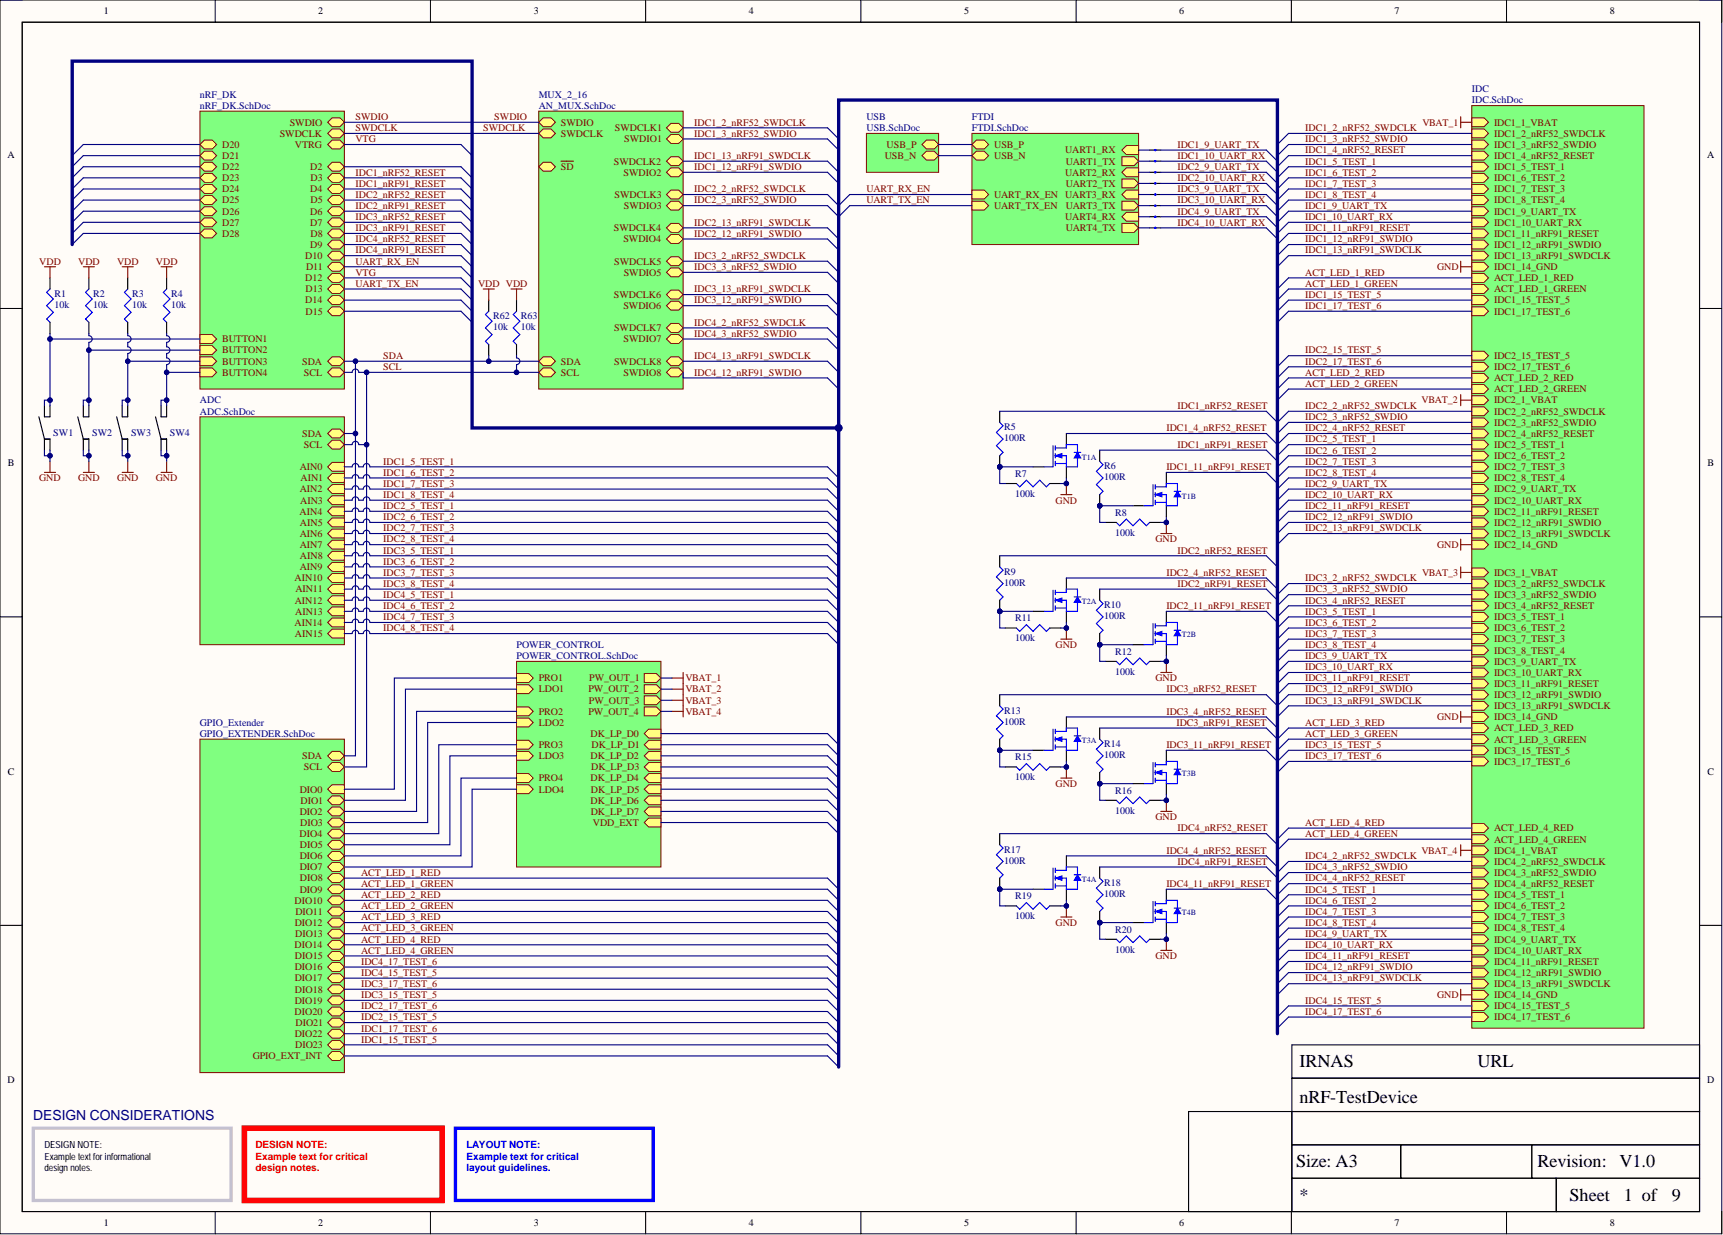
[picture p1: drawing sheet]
<svg xmlns="http://www.w3.org/2000/svg" width="393mm" height="282mm" viewBox="0 0 393 282" stroke-linecap="round" stroke-linejoin="round" font-family="sans-serif">
<defs><g id="words">
<g font-size="4.1">
<text x="296.7" y="243.4">IRNAS</text>
<text x="337.3" y="243.4">URL</text>
<text x="296.7" y="251.8">nRF-TestDevice</text>
<text x="295.9" y="266.2">Size: A3</text>
<text x="351" y="266.2">Revision:</text>
<text x="369.7" y="266.2">V1.0</text>
<text x="296.7" y="274.1">*</text>
<text x="358.3" y="274.1">Sheet</text>
<text x="370.7" y="274.1">1 of</text>
<text x="381.7" y="274.1">9</text>
</g>
<text font-size="3.2" fill="#000080" x="7.6" y="255.6">DESIGN CONSIDERATIONS</text>
<g font-size="2.3">
<text x="23.7" y="3.3">1</text>
<text x="72.7" y="3.3">2</text>
<text x="121.9" y="3.3">3</text>
<text x="170.9" y="3.3">4</text>
<text x="220.1" y="3.3">5</text>
<text x="269.2" y="3.3">6</text>
<text x="318.3" y="3.3">7</text>
<text x="367.5" y="3.3">8</text>
<text x="1.7" y="36">A</text>
<text x="389.7" y="36">A</text>
<text x="1.8" y="106.4">B</text>
<text x="389.8" y="106.4">B</text>
<text x="1.8" y="176.8">C</text>
<text x="389.8" y="176.8">C</text>
<text x="1.7" y="247.2">D</text>
<text x="389.7" y="247.2">D</text>
<text x="23.7" y="279.8">1</text>
<text x="72.7" y="279.8">2</text>
<text x="121.9" y="279.8">3</text>
<text x="170.9" y="279.8">4</text>
<text x="220.1" y="279.8">5</text>
<text x="269.2" y="279.8">6</text>
<text x="318.3" y="279.8">7</text>
<text x="367.5" y="279.8">8</text>
</g>
<g font-size="2.3" fill="#000080">
<text x="45.6" y="22.3">nRF_DK</text>
<text x="123" y="22.3">MUX_2_16</text>
<text x="336" y="21.1">IDC</text>
<text x="336" y="23.6">IDC.SchDoc</text>
<text x="45.6" y="24.9">nRF_DK.SchDoc</text>
<text x="123" y="24.9">AN_MUX.SchDoc</text>
<text x="197.8" y="27.4">USB</text>
<text x="197.8" y="29.9">USB.SchDoc</text>
<text x="221.9" y="27.4">FTDI</text>
<text x="221.9" y="29.9">FTDI.SchDoc</text>
<text x="12.4" y="67.7">R1</text>
<text x="12.4" y="70.3">10k</text>
<text x="21.3" y="67.7">R2</text>
<text x="21.3" y="70.3">10k</text>
<text x="30.2" y="67.7">R3</text>
<text x="30.2" y="70.3">10k</text>
<text x="39.1" y="67.7">R4</text>
<text x="39.1" y="70.3">10k</text>
<text x="112.6" y="72.8">R62</text>
<text x="112.6" y="75.3">10k</text>
<text x="118.9" y="72.8">R63</text>
<text x="118.9" y="75.3">10k</text>
<text x="45.6" y="92.1">ADC</text>
<text x="45.6" y="94.6">ADC.SchDoc</text>
<text x="12.2" y="99.4">SW1</text>
<text x="21" y="99.4">SW2</text>
<text x="29.9" y="99.4">SW3</text>
<text x="38.8" y="99.4">SW4</text>
<text x="229.2" y="98.2">R5</text>
<text x="229.2" y="100.7">100R</text>
<text x="252.1" y="107.1">R6</text>
<text x="231.8" y="108.8">R7</text>
<text x="231.8" y="113.4">100k</text>
<text x="252.1" y="109.6">100R</text>
<text x="254.6" y="117.7">R8</text>
<text x="254.6" y="122.3">100k</text>
<text x="229.2" y="131.2">R9</text>
<text x="229.2" y="133.7">100R</text>
<text x="231.8" y="141.8">R11</text>
<text x="252.1" y="138.8">R10</text>
<text x="252.1" y="141.3">100R</text>
<text x="117.9" y="147.9">POWER_CONTROL</text>
<text x="231.8" y="146.4">100k</text>
<text x="254.6" y="149.4">R12</text>
<text x="117.9" y="150.4">POWER_CONTROL.SchDoc</text>
<text x="254.6" y="154">100k</text>
<text x="45.6" y="165.7">GPIO_Extender</text>
<text x="229.2" y="162.9">R13</text>
<text x="229.2" y="165.4">100R</text>
<text x="45.6" y="168.2">GPIO_EXTENDER.SchDoc</text>
<text x="231.8" y="173.5">R15</text>
<text x="252.1" y="170.5">R14</text>
<text x="252.1" y="173">100R</text>
<text x="231.8" y="178.1">100k</text>
<text x="254.6" y="181.1">R16</text>
<text x="254.6" y="185.7">100k</text>
<text x="229.2" y="194.6">R17</text>
<text x="229.2" y="197.1">100R</text>
<text x="252.1" y="202.2">R18</text>
<text x="231.8" y="205.2">R19</text>
<text x="231.8" y="209.8">100k</text>
<text x="252.1" y="204.7">100R</text>
<text x="254.6" y="212.8">R20</text>
<text x="254.6" y="217.4">100k</text>
</g>
<g font-size="2.3" fill="#800000">
<text x="66.1" y="28.7">SWDIO</text>
<text x="81.1" y="27.4">SWDIO</text>
<text x="81.1" y="29.9">SWDCLK</text>
<text x="110.3" y="29.9">SWDCLK</text>
<text x="112.8" y="27.4">SWDIO</text>
<text x="128.1" y="28.7">SWDIO</text>
<text x="140.4" y="29.9">SWDCLK1</text>
<text x="158.5" y="28.7">IDC1_2_nRF52_SWDCLK</text>
<text x="298" y="29.9">IDC1_2_nRF52_SWDCLK</text>
<text x="324.7" y="28.7">VBAT_1</text>
<text x="341.1" y="28.7">IDC1_1_VBAT</text>
<text x="50.7" y="33.7">D20</text>
<text x="63.9" y="31.2">SWDCLK</text>
<text x="67.3" y="33.7">VTRG</text>
<text x="81.1" y="32.5">VTG</text>
<text x="128.1" y="31.2">SWDCLK</text>
<text x="142.5" y="32.5">SWDIO1</text>
<text x="158.5" y="31.2">IDC1_3_nRF52_SWDIO</text>
<text x="202.4" y="33.7">USB_P</text>
<text x="227" y="33.7">USB_P</text>
<text x="243.2" y="35">UART1_RX</text>
<text x="268.8" y="33.7">IDC1_9_UART_TX</text>
<text x="298" y="32.5">IDC1_3_nRF52_SWDIO</text>
<text x="298" y="35">IDC1_4_nRF52_RESET</text>
<text x="341.1" y="31.2">IDC1_2_nRF52_SWDCLK</text>
<text x="341.1" y="33.7">IDC1_3_nRF52_SWDIO</text>
<text x="50.7" y="41.4">D23</text>
<text x="50.7" y="36.3">D21</text>
<text x="50.7" y="38.8">D22</text>
<text x="70.8" y="38.8">D2</text>
<text x="70.9" y="41.4">D3</text>
<text x="81.1" y="40.1">IDC1_nRF52_RESET</text>
<text x="128.1" y="38.8">SD</text>
<text x="140.1" y="37.5">SWDCLK2</text>
<text x="142.3" y="40.1">SWDIO2</text>
<text x="158.5" y="38.8">IDC1_12_nRF91_SWDIO</text>
<text x="158.5" y="36.3">IDC1_13_nRF91_SWDCLK</text>
<text x="202" y="36.3">USB_N</text>
<text x="227" y="36.3">USB_N</text>
<text x="243.2" y="40.1">UART2_RX</text>
<text x="243.3" y="37.5">UART1_TX</text>
<text x="268.8" y="36.3">IDC1_10_UART_RX</text>
<text x="268.8" y="38.8">IDC2_9_UART_TX</text>
<text x="268.8" y="41.4">IDC2_10_UART_RX</text>
<text x="298" y="37.5">IDC1_5_TEST_1</text>
<text x="298" y="40.1">IDC1_6_TEST_2</text>
<text x="341.1" y="36.3">IDC1_4_nRF52_RESET</text>
<text x="341.1" y="38.8">IDC1_5_TEST_1</text>
<text x="341.1" y="41.4">IDC1_6_TEST_2</text>
<text x="50.7" y="46.4">D25</text>
<text x="50.7" y="43.9">D24</text>
<text x="70.8" y="43.9">D4</text>
<text x="70.9" y="46.4">D5</text>
<text x="81.1" y="42.6">IDC1_nRF91_RESET</text>
<text x="81.1" y="47.7">IDC2_nRF91_RESET</text>
<text x="81.1" y="45.2">IDC2_nRF52_RESET</text>
<text x="140.3" y="45.2">SWDCLK3</text>
<text x="142.4" y="47.7">SWDIO3</text>
<text x="158.5" y="43.9">IDC2_2_nRF52_SWDCLK</text>
<text x="158.5" y="46.4">IDC2_3_nRF52_SWDIO</text>
<text x="197.8" y="43.9">UART_RX_EN</text>
<text x="197.8" y="46.4">UART_TX_EN</text>
<text x="227" y="45.2">UART_RX_EN</text>
<text x="227" y="47.7">UART_TX_EN</text>
<text x="243.2" y="45.2">UART3_RX</text>
<text x="243.3" y="42.6">UART2_TX</text>
<text x="243.3" y="47.7">UART3_TX</text>
<text x="268.8" y="43.9">IDC3_9_UART_TX</text>
<text x="268.8" y="46.4">IDC3_10_UART_RX</text>
<text x="298" y="42.6">IDC1_7_TEST_3</text>
<text x="298" y="45.2">IDC1_8_TEST_4</text>
<text x="298" y="47.7">IDC1_9_UART_TX</text>
<text x="341.1" y="43.9">IDC1_7_TEST_3</text>
<text x="341.1" y="46.4">IDC1_8_TEST_4</text>
<text x="50.7" y="51.5">D27</text>
<text x="50.7" y="49">D26</text>
<text x="70.8" y="49">D6</text>
<text x="70.8" y="51.5">D7</text>
<text x="81.1" y="50.2">IDC3_nRF52_RESET</text>
<text x="81.1" y="52.8">IDC3_nRF91_RESET</text>
<text x="140.1" y="52.8">SWDCLK4</text>
<text x="158.5" y="51.5">IDC2_13_nRF91_SWDCLK</text>
<text x="243.2" y="50.2">UART4_RX</text>
<text x="243.3" y="52.8">UART4_TX</text>
<text x="268.8" y="49">IDC4_9_UART_TX</text>
<text x="268.8" y="51.5">IDC4_10_UART_RX</text>
<text x="298" y="50.2">IDC1_10_UART_RX</text>
<text x="298" y="52.8">IDC1_11_nRF91_RESET</text>
<text x="341.1" y="49">IDC1_9_UART_TX</text>
<text x="341.1" y="51.5">IDC1_10_UART_RX</text>
<text x="50.7" y="54">D28</text>
<text x="69.7" y="59.1">D10</text>
<text x="70.8" y="56.6">D9</text>
<text x="70.9" y="54">D8</text>
<text x="81.1" y="57.8">IDC4_nRF91_RESET</text>
<text x="81.1" y="55.3">IDC4_nRF52_RESET</text>
<text x="142.3" y="55.3">SWDIO4</text>
<text x="158.5" y="54">IDC2_12_nRF91_SWDIO</text>
<text x="158.5" y="59.1">IDC3_2_nRF52_SWDCLK</text>
<text x="298" y="55.3">IDC1_12_nRF91_SWDIO</text>
<text x="298" y="57.8">IDC1_13_nRF91_SWDCLK</text>
<text x="341.1" y="54">IDC1_11_nRF91_RESET</text>
<text x="341.1" y="56.6">IDC1_12_nRF91_SWDIO</text>
<text x="341.1" y="59.1">IDC1_13_nRF91_SWDCLK</text>
<text x="9" y="60.4">VDD</text>
<text x="17.8" y="60.4">VDD</text>
<text x="26.7" y="60.4">VDD</text>
<text x="35.6" y="60.4">VDD</text>
<text x="69.7" y="64.2">D12</text>
<text x="69.9" y="61.6">D11</text>
<text x="81.1" y="62.9">VTG</text>
<text x="81.1" y="60.4">UART_RX_EN</text>
<text x="81.1" y="65.5">UART_TX_EN</text>
<text x="109.1" y="65.5">VDD VDD</text>
<text x="140.2" y="60.4">SWDCLK5</text>
<text x="142.4" y="62.9">SWDIO5</text>
<text x="158.5" y="61.6">IDC3_3_nRF52_SWDIO</text>
<text x="298" y="62.9">ACT_LED_1_RED</text>
<text x="298" y="65.5">ACT_LED_1_GREEN</text>
<text x="328.1" y="61.6">GND</text>
<text x="341.1" y="61.6">IDC1_14_GND</text>
<text x="341.1" y="64.2">ACT_LED_1_RED</text>
<text x="69.7" y="69.3">D14</text>
<text x="69.7" y="71.8">D15</text>
<text x="69.8" y="66.7">D13</text>
<text x="140.1" y="68">SWDCLK6</text>
<text x="142.3" y="70.5">SWDIO6</text>
<text x="158.5" y="69.3">IDC3_12_nRF91_SWDIO</text>
<text x="158.5" y="66.7">IDC3_13_nRF91_SWDCLK</text>
<text x="298" y="68">IDC1_15_TEST_5</text>
<text x="298" y="70.5">IDC1_17_TEST_6</text>
<text x="341.1" y="66.7">ACT_LED_1_GREEN</text>
<text x="341.1" y="71.8">IDC1_17_TEST_6</text>
<text x="341.1" y="69.3">IDC1_15_TEST_5</text>
<text x="140.2" y="75.6">SWDCLK7</text>
<text x="158.5" y="74.3">IDC4_2_nRF52_SWDCLK</text>
<text x="158.5" y="76.9">IDC4_3_nRF52_SWDIO</text>
<text x="50.7" y="78.1">BUTTON1</text>
<text x="50.7" y="80.7">BUTTON2</text>
<text x="50.7" y="83.2">BUTTON3</text>
<text x="69" y="83.2">SDA</text>
<text x="87.5" y="81.9">SDA</text>
<text x="128.1" y="83.2">SDA</text>
<text x="140.2" y="83.2">SWDCLK8</text>
<text x="142.3" y="78.1">SWDIO7</text>
<text x="158.5" y="81.9">IDC4_13_nRF91_SWDCLK</text>
<text x="298" y="80.7">IDC2_15_TEST_5</text>
<text x="298" y="83.2">IDC2_17_TEST_6</text>
<text x="341.1" y="81.9">IDC2_15_TEST_5</text>
<text x="50.7" y="85.7">BUTTON4</text>
<text x="69.4" y="85.7">SCL</text>
<text x="87.5" y="84.5">SCL</text>
<text x="128.1" y="85.7">SCL</text>
<text x="142.3" y="85.7">SWDIO8</text>
<text x="158.5" y="85.7">IDC4_12_nRF91_SWDIO</text>
<text x="298" y="85.7">ACT_LED_2_RED</text>
<text x="298" y="88.3">ACT_LED_2_GREEN</text>
<text x="341.1" y="87">ACT_LED_2_RED</text>
<text x="341.1" y="89.6">ACT_LED_2_GREEN</text>
<text x="341.1" y="84.5">IDC2_17_TEST_6</text>
<text x="268.8" y="93.4">IDC1_nRF52_RESET</text>
<text x="298" y="93.4">IDC2_2_nRF52_SWDCLK</text>
<text x="298" y="95.9">IDC2_3_nRF52_SWDIO</text>
<text x="324.6" y="92.1">VBAT_2</text>
<text x="341.1" y="92.1">IDC2_1_VBAT</text>
<text x="341.1" y="94.6">IDC2_2_nRF52_SWDCLK</text>
<text x="69" y="99.7">SDA</text>
<text x="266.3" y="98.4">IDC1_4_nRF52_RESET</text>
<text x="298" y="98.4">IDC2_4_nRF52_RESET</text>
<text x="298" y="101">IDC2_5_TEST_1</text>
<text x="341.1" y="97.2">IDC2_3_nRF52_SWDIO</text>
<text x="341.1" y="99.7">IDC2_4_nRF52_RESET</text>
<text x="68.4" y="107.3">AIN0</text>
<text x="69.4" y="102.2">SCL</text>
<text x="87.5" y="106">IDC1_5_TEST_1</text>
<text x="266.3" y="107.3">IDC1_11_nRF91_RESET</text>
<text x="268.8" y="102.2">IDC1_nRF91_RESET</text>
<text x="298" y="103.5">IDC2_6_TEST_2</text>
<text x="298" y="106">IDC2_7_TEST_3</text>
<text x="341.1" y="102.2">IDC2_5_TEST_1</text>
<text x="341.1" y="104.8">IDC2_6_TEST_2</text>
<text x="341.1" y="107.3">IDC2_7_TEST_3</text>
<text x="9" y="109.8">GND</text>
<text x="17.8" y="109.8">GND</text>
<text x="26.7" y="109.8">GND</text>
<text x="35.6" y="109.8">GND</text>
<text x="68.4" y="112.4">AIN2</text>
<text x="68.6" y="109.8">AIN1</text>
<text x="87.5" y="108.6">IDC1_6_TEST_2</text>
<text x="87.5" y="111.1">IDC1_7_TEST_3</text>
<text x="87.5" y="113.7">IDC1_8_TEST_4</text>
<text x="298" y="108.6">IDC2_8_TEST_4</text>
<text x="298" y="111.1">IDC2_9_UART_TX</text>
<text x="298" y="113.7">IDC2_10_UART_RX</text>
<text x="341.1" y="109.8">IDC2_8_TEST_4</text>
<text x="341.1" y="112.4">IDC2_9_UART_TX</text>
<text x="68.4" y="117.5">AIN4</text>
<text x="68.5" y="120">AIN5</text>
<text x="68.5" y="114.9">AIN3</text>
<text x="87.5" y="116.2">IDC2_5_TEST_1</text>
<text x="87.5" y="118.7">IDC2_6_TEST_2</text>
<text x="241" y="114.9">GND</text>
<text x="298" y="116.2">IDC2_11_nRF91_RESET</text>
<text x="298" y="118.7">IDC2_12_nRF91_SWDIO</text>
<text x="341.1" y="114.9">IDC2_10_UART_RX</text>
<text x="341.1" y="117.5">IDC2_11_nRF91_RESET</text>
<text x="341.1" y="120">IDC2_12_nRF91_SWDIO</text>
<text x="68.4" y="122.5">AIN6</text>
<text x="68.4" y="125.1">AIN7</text>
<text x="87.5" y="121.3">IDC2_7_TEST_3</text>
<text x="87.5" y="123.8">IDC2_8_TEST_4</text>
<text x="263.8" y="123.8">GND</text>
<text x="298" y="121.3">IDC2_13_nRF91_SWDCLK</text>
<text x="328.1" y="125.1">GND</text>
<text x="341.1" y="122.5">IDC2_13_nRF91_SWDCLK</text>
<text x="341.1" y="125.1">IDC2_14_GND</text>
<text x="68.4" y="130.1">AIN9</text>
<text x="68.5" y="127.6">AIN8</text>
<text x="87.5" y="126.3">IDC3_5_TEST_1</text>
<text x="87.5" y="128.9">IDC3_6_TEST_2</text>
<text x="87.5" y="131.4">IDC3_7_TEST_3</text>
<text x="266.3" y="131.4">IDC2_4_nRF52_RESET</text>
<text x="268.8" y="126.3">IDC2_nRF52_RESET</text>
<text x="324.6" y="131.4">VBAT_3</text>
<text x="341.1" y="131.4">IDC3_1_VBAT</text>
<text x="67.2" y="132.7">AIN10</text>
<text x="67.3" y="137.8">AIN12</text>
<text x="67.5" y="135.2">AIN11</text>
<text x="87.5" y="133.9">IDC3_8_TEST_4</text>
<text x="87.5" y="136.5">IDC4_5_TEST_1</text>
<text x="268.8" y="133.9">IDC2_nRF91_RESET</text>
<text x="298" y="132.7">IDC3_2_nRF52_SWDCLK</text>
<text x="298" y="135.2">IDC3_3_nRF52_SWDIO</text>
<text x="298" y="137.8">IDC3_4_nRF52_RESET</text>
<text x="341.1" y="133.9">IDC3_2_nRF52_SWDCLK</text>
<text x="341.1" y="136.5">IDC3_3_nRF52_SWDIO</text>
<text x="67.2" y="142.8">AIN14</text>
<text x="67.4" y="140.3">AIN13</text>
<text x="87.5" y="139">IDC4_6_TEST_2</text>
<text x="87.5" y="141.6">IDC4_7_TEST_3</text>
<text x="266.3" y="139">IDC2_11_nRF91_RESET</text>
<text x="298" y="140.3">IDC3_5_TEST_1</text>
<text x="298" y="142.8">IDC3_6_TEST_2</text>
<text x="341.1" y="139">IDC3_4_nRF52_RESET</text>
<text x="341.1" y="141.6">IDC3_5_TEST_1</text>
<text x="67.3" y="145.4">AIN15</text>
<text x="87.5" y="144.1">IDC4_8_TEST_4</text>
<text x="241" y="147.9">GND</text>
<text x="298" y="145.4">IDC3_7_TEST_3</text>
<text x="298" y="147.9">IDC3_8_TEST_4</text>
<text x="341.1" y="144.1">IDC3_6_TEST_2</text>
<text x="341.1" y="146.6">IDC3_7_TEST_3</text>
<text x="341.1" y="149.2">IDC3_8_TEST_4</text>
<text x="123" y="155.5">PRO1</text>
<text x="134.5" y="155.5">PW_OUT_1</text>
<text x="156.5" y="155.5">VBAT_1</text>
<text x="263.8" y="155.5">GND</text>
<text x="298" y="150.4">IDC3_9_UART_TX</text>
<text x="298" y="153">IDC3_10_UART_RX</text>
<text x="298" y="155.5">IDC3_11_nRF91_RESET</text>
<text x="341.1" y="151.7">IDC3_9_UART_TX</text>
<text x="341.1" y="154.2">IDC3_10_UART_RX</text>
<text x="123" y="158.1">LDO1</text>
<text x="134.3" y="158.1">PW_OUT_2</text>
<text x="134.4" y="160.6">PW_OUT_3</text>
<text x="156.5" y="158.1">VBAT_2</text>
<text x="156.5" y="160.6">VBAT_3</text>
<text x="266.3" y="158.1">IDC3_nRF52_RESET</text>
<text x="298" y="158.1">IDC3_12_nRF91_SWDIO</text>
<text x="298" y="160.6">IDC3_13_nRF91_SWDCLK</text>
<text x="341.1" y="156.8">IDC3_11_nRF91_RESET</text>
<text x="341.1" y="159.3">IDC3_12_nRF91_SWDIO</text>
<text x="341.1" y="161.9">IDC3_13_nRF91_SWDCLK</text>
<text x="123" y="165.7">LDO2</text>
<text x="123" y="163.1">PRO2</text>
<text x="134.3" y="163.1">PW_OUT_4</text>
<text x="156.5" y="163.1">VBAT_4</text>
<text x="266.3" y="163.1">IDC3_4_nRF52_RESET</text>
<text x="268.6" y="165.7">IDC3_nRF91_RESET</text>
<text x="298" y="165.7">ACT_LED_3_RED</text>
<text x="328.1" y="164.4">GND</text>
<text x="341.1" y="164.4">IDC3_14_GND</text>
<text x="341.1" y="166.9">ACT_LED_3_RED</text>
<text x="69" y="173.3">SDA</text>
<text x="123" y="173.3">LDO3</text>
<text x="123" y="170.7">PRO3</text>
<text x="134.8" y="168.2">DK_LP_D0</text>
<text x="134.8" y="173.3">DK_LP_D2</text>
<text x="135" y="170.7">DK_LP_D1</text>
<text x="266.3" y="170.7">IDC3_11_nRF91_RESET</text>
<text x="298" y="168.2">ACT_LED_3_GREEN</text>
<text x="298" y="170.7">IDC3_15_TEST_5</text>
<text x="298" y="173.3">IDC3_17_TEST_6</text>
<text x="341.1" y="169.5">ACT_LED_3_GREEN</text>
<text x="341.1" y="172">IDC3_15_TEST_5</text>
<text x="69.4" y="175.8">SCL</text>
<text x="123" y="178.3">PRO4</text>
<text x="134.8" y="178.3">DK_LP_D4</text>
<text x="135" y="175.8">DK_LP_D3</text>
<text x="241" y="179.6">GND</text>
<text x="341.1" y="174.5">IDC3_17_TEST_6</text>
<text x="68.4" y="186">DIO2</text>
<text x="68.4" y="180.9">DIO0</text>
<text x="68.6" y="183.4">DIO1</text>
<text x="123" y="180.9">LDO4</text>
<text x="134.8" y="183.4">DK_LP_D6</text>
<text x="134.9" y="186">DK_LP_D7</text>
<text x="134.9" y="180.9">DK_LP_D5</text>
<text x="68.4" y="191">DIO4</text>
<text x="68.5" y="188.5">DIO3</text>
<text x="135.3" y="188.5">VDD_EXT</text>
<text x="263.8" y="187.2">GND</text>
<text x="268.8" y="189.8">IDC4_nRF52_RESET</text>
<text x="298" y="188.5">ACT_LED_4_RED</text>
<text x="298" y="191">ACT_LED_4_GREEN</text>
<text x="341.1" y="189.8">ACT_LED_4_RED</text>
<text x="68.4" y="196.1">DIO6</text>
<text x="68.5" y="193.6">DIO5</text>
<text x="266.3" y="194.8">IDC4_4_nRF52_RESET</text>
<text x="268.8" y="197.4">IDC4_nRF91_RESET</text>
<text x="298" y="196.1">IDC4_2_nRF52_SWDCLK</text>
<text x="324.5" y="194.8">VBAT_4</text>
<text x="341.1" y="194.8">IDC4_1_VBAT</text>
<text x="341.1" y="197.4">IDC4_2_nRF52_SWDCLK</text>
<text x="341.1" y="192.3">ACT_LED_4_GREEN</text>
<text x="68.4" y="198.6">DIO7</text>
<text x="68.4" y="203.7">DIO9</text>
<text x="68.5" y="201.2">DIO8</text>
<text x="82.4" y="199.9">ACT_LED_1_RED</text>
<text x="82.4" y="202.4">ACT_LED_1_GREEN</text>
<text x="266.3" y="202.4">IDC4_11_nRF91_RESET</text>
<text x="298" y="198.6">IDC4_3_nRF52_SWDIO</text>
<text x="298" y="201.2">IDC4_4_nRF52_RESET</text>
<text x="298" y="203.7">IDC4_5_TEST_1</text>
<text x="341.1" y="199.9">IDC4_3_nRF52_SWDIO</text>
<text x="341.1" y="202.4">IDC4_4_nRF52_RESET</text>
<text x="67.2" y="206.3">DIO10</text>
<text x="67.5" y="208.8">DIO11</text>
<text x="82.4" y="205">ACT_LED_2_RED</text>
<text x="82.4" y="207.5">ACT_LED_2_GREEN</text>
<text x="298" y="206.3">IDC4_6_TEST_2</text>
<text x="298" y="208.8">IDC4_7_TEST_3</text>
<text x="341.1" y="205">IDC4_5_TEST_1</text>
<text x="341.1" y="207.5">IDC4_6_TEST_2</text>
<text x="67.3" y="211.3">DIO12</text>
<text x="67.4" y="213.9">DIO13</text>
<text x="82.4" y="210.1">ACT_LED_3_RED</text>
<text x="82.4" y="212.6">ACT_LED_3_GREEN</text>
<text x="82.4" y="215.1">ACT_LED_4_RED</text>
<text x="241" y="211.3">GND</text>
<text x="298" y="211.3">IDC4_8_TEST_4</text>
<text x="298" y="213.9">IDC4_9_UART_TX</text>
<text x="341.1" y="210.1">IDC4_7_TEST_3</text>
<text x="341.1" y="212.6">IDC4_8_TEST_4</text>
<text x="341.1" y="215.1">IDC4_9_UART_TX</text>
<text x="67.2" y="216.4">DIO14</text>
<text x="67.3" y="221.5">DIO16</text>
<text x="67.3" y="218.9">DIO15</text>
<text x="82.4" y="217.7">ACT_LED_4_GREEN</text>
<text x="82.4" y="220.2">IDC4_17_TEST_6</text>
<text x="263.8" y="218.9">GND</text>
<text x="298" y="216.4">IDC4_10_UART_RX</text>
<text x="298" y="218.9">IDC4_11_nRF91_RESET</text>
<text x="298" y="221.5">IDC4_12_nRF91_SWDIO</text>
<text x="341.1" y="217.7">IDC4_10_UART_RX</text>
<text x="341.1" y="220.2">IDC4_11_nRF91_RESET</text>
<text x="67.3" y="224">DIO17</text>
<text x="67.3" y="226.5">DIO18</text>
<text x="82.4" y="227.8">IDC3_15_TEST_5</text>
<text x="82.4" y="225.3">IDC3_17_TEST_6</text>
<text x="82.4" y="222.7">IDC4_15_TEST_5</text>
<text x="298" y="224">IDC4_13_nRF91_SWDCLK</text>
<text x="328.1" y="227.8">GND</text>
<text x="341.1" y="222.7">IDC4_12_nRF91_SWDIO</text>
<text x="341.1" y="225.3">IDC4_13_nRF91_SWDCLK</text>
<text x="341.1" y="227.8">IDC4_14_GND</text>
<text x="67.2" y="231.6">DIO20</text>
<text x="67.3" y="229.1">DIO19</text>
<text x="82.4" y="232.9">IDC2_15_TEST_5</text>
<text x="82.4" y="230.4">IDC2_17_TEST_6</text>
<text x="298" y="229.1">IDC4_15_TEST_5</text>
<text x="298" y="231.6">IDC4_17_TEST_6</text>
<text x="341.1" y="232.9">IDC4_17_TEST_6</text>
<text x="341.1" y="230.4">IDC4_15_TEST_5</text>
<text x="67.3" y="236.7">DIO22</text>
<text x="67.4" y="239.2">DIO23</text>
<text x="67.5" y="234.2">DIO21</text>
<text x="82.4" y="238">IDC1_15_TEST_5</text>
<text x="82.4" y="235.4">IDC1_17_TEST_6</text>
<text x="57.7" y="241.8">GPIO_EXT_INT</text>
</g>
<g font-size="2.3" fill="#f00">
<text x="58.3" y="262.1">DESIGN NOTE:</text>
<text x="58.3" y="264.6">Example text for critical</text>
<text x="58.3" y="267.2">design notes.</text>
</g>
<g font-size="2.3" fill="#00f">
<text x="106.5" y="262.1">LAYOUT NOTE:</text>
<text x="106.5" y="264.6">Example text for critical</text>
<text x="106.5" y="267.2">layout guidelines.</text>
</g>
<g font-size="2.2">
<text x="10.1" y="262.1">DESIGN NOTE:</text>
<text x="10.1" y="264.6">Example text forinformational</text>
<text x="10.1" y="267.2">design notes.</text>
</g>
<g font-size="1.8" fill="#000080">
<text x="247" y="104.9">T1A</text>
<text x="269.8" y="113.8">T1B</text>
<text x="247" y="137.9">T2A</text>
<text x="269.8" y="145.5">T2B</text>
<text x="247" y="169.6">T3A</text>
<text x="269.8" y="177.2">T3B</text>
<text x="247" y="201.3">T4A</text>
<text x="269.8" y="208.9">T4B</text>
</g>
</g></defs>
<path d="M0 0h393.1v281.6h-393.1z" fill-rule="evenodd" fill="#fffcf8"/>
<path d="M0 0h393.1v281.6h-393.1z" fill="none" stroke="#000" stroke-width=".23"/>
<path d="M5.1 5.1h382.9v271.4h-382.9z" fill-rule="evenodd" fill="#fffcf8"/>
<g fill="none" stroke="#000" stroke-width=".23">
<path d="M0 0h5.1M5.1 5.1h382.9v271.4h-382.9zM49.1 0v5.1M98.3 0v5.1M147.4 0v5.1M196.5 0v5.1M245.7 0v5.1M294.8 0v5.1M343.9 0v5.1M388 0h5.1v5.1M0 70.4h5.1M388 70.4h5.1"/>
<path d="M0 140.8h5.1M388 140.8h5.1M0 211.2h5.1M388 211.2h5.1M49.1 276.5v5.1M98.3 276.5v5.1M147.4 276.5v5.1M196.5 276.5v5.1M245.7 276.5v5.1M294.8 276.5v5.1M343.9 276.5v5.1M393.1 276.5v5.1"/>
</g>
<path d="M5.1 5.1h382.9v271.4h-382.9zM294.9 238.5h93.1v7.6h-93.1zM271.3 253.7h23.6v22.8h-23.6zM294.9 253.7h93.1v7.6h-93.1zM294.9 246.1h93.1v7.6h-93.1zM294.9 261.3h24.9v7.6h-24.9zM294.9 268.9h60.4v7.6h-60.4zM319.8 261.3h29.9v7.6h-29.9zM349.7 261.3h38.3v7.6h-38.3zM355.3 268.9h32.7v7.6h-32.7z" fill="none" stroke="#000" stroke-width=".25"/>
<path d="M7.6 257.5h45.1v16.5h-45.1z" fill="none" stroke="#c6c3c6" stroke-width=".76"/>
<path d="M55.8 257.5h45.1v16.5h-45.1z" fill="none" stroke="#f00" stroke-width="1.3"/>
<path d="M104 257.5h45.1v16.5h-45.1z" fill="none" stroke="#00f" stroke-width=".76"/>
<path d="M45.6 25.4h33v63.4h-33z" fill-rule="evenodd" fill="#80ff80"/>
<path d="M45.6 25.4h33v63.4h-33z" fill="none" stroke="#800000" stroke-width=".23"/>
<path d="M75.8 26.9h1.8l1 1-1 1h-1.8l-1-1z" fill-rule="evenodd" fill="#ffff80"/>
<path d="M75.8 26.9h1.8l1 1-1 1h-1.8l-1-1z" fill="none" stroke="#800000" stroke-width=".23"/>
<path d="M75.8 29.4h1.8l1 1-1 1.1h-1.8l-1-1.1z" fill-rule="evenodd" fill="#ffff80"/>
<path d="M75.8 29.4h1.8l1 1-1 1.1h-1.8l-1-1.1z" fill="none" stroke="#800000" stroke-width=".23"/>
<path d="M75.8 32h1.8l1 1-1 1h-1.8l-1-1z" fill-rule="evenodd" fill="#ffff80"/>
<path d="M75.8 32h1.8l1 1-1 1h-1.8l-1-1z" fill="none" stroke="#800000" stroke-width=".23"/>
<path d="M45.6 76.4h2.8l1 1-1 1h-2.8z" fill-rule="evenodd" fill="#ffff80"/>
<path d="M45.6 76.4h2.8l1 1-1 1h-2.8z" fill="none" stroke="#800000" stroke-width=".23"/>
<path d="M45.6 78.9h2.8l1 1-1 1h-2.8z" fill-rule="evenodd" fill="#ffff80"/>
<path d="M45.6 78.9h2.8l1 1-1 1h-2.8z" fill="none" stroke="#800000" stroke-width=".23"/>
<path d="M45.6 81.4h2.8l1 1.1-1 1h-2.8z" fill-rule="evenodd" fill="#ffff80"/>
<path d="M45.6 81.4h2.8l1 1.1-1 1h-2.8z" fill="none" stroke="#800000" stroke-width=".23"/>
<path d="M45.6 84h2.8l1 1-1 1h-2.8z" fill-rule="evenodd" fill="#ffff80"/>
<path d="M45.6 84h2.8l1 1-1 1h-2.8z" fill="none" stroke="#800000" stroke-width=".23"/>
<path d="M75.8 81.4h1.8l1 1.1-1 1h-1.8l-1-1z" fill-rule="evenodd" fill="#ffff80"/>
<path d="M75.8 81.4h1.8l1 1.1-1 1h-1.8l-1-1z" fill="none" stroke="#800000" stroke-width=".23"/>
<path d="M75.8 84h1.8l1 1-1 1h-1.8l-1-1z" fill-rule="evenodd" fill="#ffff80"/>
<path d="M75.8 84h1.8l1 1-1 1h-1.8l-1-1z" fill="none" stroke="#800000" stroke-width=".23"/>
<path d="M46.7 39.6h1.7l1 1-1 1h-1.7l-1.1-1z" fill-rule="evenodd" fill="#ffff80"/>
<path d="M46.7 39.6h1.7l1 1-1 1h-1.7l-1.1-1z" fill="none" stroke="#800000" stroke-width=".23"/>
<path d="M46.7 44.7h1.7l1 1-1 1h-1.7l-1.1-1z" fill-rule="evenodd" fill="#ffff80"/>
<path d="M46.7 44.7h1.7l1 1-1 1h-1.7l-1.1-1z" fill="none" stroke="#800000" stroke-width=".23"/>
<path d="M75.8 42.1h1.8l1 1-1 1h-1.8l-1-1z" fill-rule="evenodd" fill="#ffff80"/>
<path d="M75.8 42.1h1.8l1 1-1 1h-1.8l-1-1z" fill="none" stroke="#800000" stroke-width=".23"/>
<path d="M75.8 52.3h1.8l1 1-1 1h-1.8l-1-1z" fill-rule="evenodd" fill="#ffff80"/>
<path d="M75.8 52.3h1.8l1 1-1 1h-1.8l-1-1z" fill="none" stroke="#800000" stroke-width=".23"/>
<path d="M75.8 70h1.8l1 1-1 1h-1.8l-1-1z" fill-rule="evenodd" fill="#ffff80"/>
<path d="M75.8 70h1.8l1 1-1 1h-1.8l-1-1z" fill="none" stroke="#800000" stroke-width=".23"/>
<path d="M75.8 44.7h1.8l1 1-1 1h-1.8l-1-1z" fill-rule="evenodd" fill="#ffff80"/>
<path d="M75.8 44.7h1.8l1 1-1 1h-1.8l-1-1z" fill="none" stroke="#800000" stroke-width=".23"/>
<path d="M75.8 47.2h1.8l1 1-1 1h-1.8l-1-1z" fill-rule="evenodd" fill="#ffff80"/>
<path d="M75.8 47.2h1.8l1 1-1 1h-1.8l-1-1z" fill="none" stroke="#800000" stroke-width=".23"/>
<path d="M46.7 34.5h1.7l1 1-1 1h-1.7l-1.1-1z" fill-rule="evenodd" fill="#ffff80"/>
<path d="M46.7 34.5h1.7l1 1-1 1h-1.7l-1.1-1z" fill="none" stroke="#800000" stroke-width=".23"/>
<path d="M75.8 62.4h1.8l1 1-1 1h-1.8l-1-1z" fill-rule="evenodd" fill="#ffff80"/>
<path d="M75.8 62.4h1.8l1 1-1 1h-1.8l-1-1z" fill="none" stroke="#800000" stroke-width=".23"/>
<path d="M75.8 39.6h1.8l1 1-1 1h-1.8l-1-1z" fill-rule="evenodd" fill="#ffff80"/>
<path d="M75.8 39.6h1.8l1 1-1 1h-1.8l-1-1z" fill="none" stroke="#800000" stroke-width=".23"/>
<path d="M46.7 49.7h1.7l1 1-1 1.1h-1.7l-1.1-1.1z" fill-rule="evenodd" fill="#ffff80"/>
<path d="M46.7 49.7h1.7l1 1-1 1.1h-1.7l-1.1-1.1z" fill="none" stroke="#800000" stroke-width=".23"/>
<path d="M46.7 37h1.7l1 1.1-1 1h-1.7l-1.1-1z" fill-rule="evenodd" fill="#ffff80"/>
<path d="M46.7 37h1.7l1 1.1-1 1h-1.7l-1.1-1z" fill="none" stroke="#800000" stroke-width=".23"/>
<path d="M75.8 54.8h1.8l1 1-1 1h-1.8l-1-1z" fill-rule="evenodd" fill="#ffff80"/>
<path d="M75.8 54.8h1.8l1 1-1 1h-1.8l-1-1z" fill="none" stroke="#800000" stroke-width=".23"/>
<path d="M75.8 59.9h1.8l1 1-1 1h-1.8l-1-1z" fill-rule="evenodd" fill="#ffff80"/>
<path d="M75.8 59.9h1.8l1 1-1 1h-1.8l-1-1z" fill="none" stroke="#800000" stroke-width=".23"/>
<path d="M75.8 67.5h1.8l1 1-1 1h-1.8l-1-1z" fill-rule="evenodd" fill="#ffff80"/>
<path d="M75.8 67.5h1.8l1 1-1 1h-1.8l-1-1z" fill="none" stroke="#800000" stroke-width=".23"/>
<path d="M75.8 64.9h1.8l1 1.1-1 1h-1.8l-1-1z" fill-rule="evenodd" fill="#ffff80"/>
<path d="M75.8 64.9h1.8l1 1.1-1 1h-1.8l-1-1z" fill="none" stroke="#800000" stroke-width=".23"/>
<path d="M75.8 37h1.8l1 1.1-1 1h-1.8l-1-1z" fill-rule="evenodd" fill="#ffff80"/>
<path d="M75.8 37h1.8l1 1.1-1 1h-1.8l-1-1z" fill="none" stroke="#800000" stroke-width=".23"/>
<path d="M75.8 49.7h1.8l1 1-1 1.1h-1.8l-1-1.1z" fill-rule="evenodd" fill="#ffff80"/>
<path d="M75.8 49.7h1.8l1 1-1 1.1h-1.8l-1-1.1z" fill="none" stroke="#800000" stroke-width=".23"/>
<path d="M46.7 42.1h1.7l1 1-1 1h-1.7l-1.1-1z" fill-rule="evenodd" fill="#ffff80"/>
<path d="M46.7 42.1h1.7l1 1-1 1h-1.7l-1.1-1z" fill="none" stroke="#800000" stroke-width=".23"/>
<path d="M46.7 47.2h1.7l1 1-1 1h-1.7l-1.1-1z" fill-rule="evenodd" fill="#ffff80"/>
<path d="M46.7 47.2h1.7l1 1-1 1h-1.7l-1.1-1z" fill="none" stroke="#800000" stroke-width=".23"/>
<path d="M46.7 52.3h1.7l1 1-1 1h-1.7l-1.1-1z" fill-rule="evenodd" fill="#ffff80"/>
<path d="M46.7 52.3h1.7l1 1-1 1h-1.7l-1.1-1z" fill="none" stroke="#800000" stroke-width=".23"/>
<path d="M46.7 32h1.7l1 1-1 1h-1.7l-1.1-1z" fill-rule="evenodd" fill="#ffff80"/>
<path d="M46.7 32h1.7l1 1-1 1h-1.7l-1.1-1z" fill="none" stroke="#800000" stroke-width=".23"/>
<path d="M75.8 57.3h1.8l1 1.1-1 1h-1.8l-1-1z" fill-rule="evenodd" fill="#ffff80"/>
<path d="M75.8 57.3h1.8l1 1.1-1 1h-1.8l-1-1z" fill="none" stroke="#800000" stroke-width=".23"/>
<path d="M45.6 95.1h33v52h-33z" fill-rule="evenodd" fill="#80ff80"/>
<path d="M45.6 95.1h33v52h-33z" fill="none" stroke="#800000" stroke-width=".23"/>
<path d="M75.8 105.5h2.8v2.1h-2.8l-1-1z" fill-rule="evenodd" fill="#ffff80"/>
<path d="M75.8 105.5h2.8v2.1h-2.8l-1-1z" fill="none" stroke="#800000" stroke-width=".23"/>
<path d="M75.8 108.1h2.8v2h-2.8l-1-1z" fill-rule="evenodd" fill="#ffff80"/>
<path d="M75.8 108.1h2.8v2h-2.8l-1-1z" fill="none" stroke="#800000" stroke-width=".23"/>
<path d="M75.8 110.6h2.8v2h-2.8l-1-1z" fill-rule="evenodd" fill="#ffff80"/>
<path d="M75.8 110.6h2.8v2h-2.8l-1-1z" fill="none" stroke="#800000" stroke-width=".23"/>
<path d="M75.8 113.1h2.8v2.1h-2.8l-1-1z" fill-rule="evenodd" fill="#ffff80"/>
<path d="M75.8 113.1h2.8v2.1h-2.8l-1-1z" fill="none" stroke="#800000" stroke-width=".23"/>
<path d="M75.8 115.7h2.8v2h-2.8l-1-1z" fill-rule="evenodd" fill="#ffff80"/>
<path d="M75.8 115.7h2.8v2h-2.8l-1-1z" fill="none" stroke="#800000" stroke-width=".23"/>
<path d="M75.8 118.2h2.8v2.1h-2.8l-1-1.1z" fill-rule="evenodd" fill="#ffff80"/>
<path d="M75.8 118.2h2.8v2.1h-2.8l-1-1.1z" fill="none" stroke="#800000" stroke-width=".23"/>
<path d="M75.8 120.8h2.8v2h-2.8l-1-1z" fill-rule="evenodd" fill="#ffff80"/>
<path d="M75.8 120.8h2.8v2h-2.8l-1-1z" fill="none" stroke="#800000" stroke-width=".23"/>
<path d="M75.8 123.3h2.8v2h-2.8l-1-1z" fill-rule="evenodd" fill="#ffff80"/>
<path d="M75.8 123.3h2.8v2h-2.8l-1-1z" fill="none" stroke="#800000" stroke-width=".23"/>
<path d="M75.8 100.5h1.8l1 1-1 1h-1.8l-1-1z" fill-rule="evenodd" fill="#ffff80"/>
<path d="M75.8 100.5h1.8l1 1-1 1h-1.8l-1-1z" fill="none" stroke="#800000" stroke-width=".23"/>
<path d="M75.8 97.9h1.8l1 1-1 1.1h-1.8l-1-1.1z" fill-rule="evenodd" fill="#ffff80"/>
<path d="M75.8 97.9h1.8l1 1-1 1.1h-1.8l-1-1.1z" fill="none" stroke="#800000" stroke-width=".23"/>
<path d="M75.8 125.8h2.8v2.1h-2.8l-1-1.1z" fill-rule="evenodd" fill="#ffff80"/>
<path d="M75.8 125.8h2.8v2.1h-2.8l-1-1.1z" fill="none" stroke="#800000" stroke-width=".23"/>
<path d="M75.8 128.4h2.8v2h-2.8l-1-1z" fill-rule="evenodd" fill="#ffff80"/>
<path d="M75.8 128.4h2.8v2h-2.8l-1-1z" fill="none" stroke="#800000" stroke-width=".23"/>
<path d="M75.8 130.9h2.8v2h-2.8l-1-1z" fill-rule="evenodd" fill="#ffff80"/>
<path d="M75.8 130.9h2.8v2h-2.8l-1-1z" fill="none" stroke="#800000" stroke-width=".23"/>
<path d="M75.8 133.4h2.8v2.1h-2.8l-1-1z" fill-rule="evenodd" fill="#ffff80"/>
<path d="M75.8 133.4h2.8v2.1h-2.8l-1-1z" fill="none" stroke="#800000" stroke-width=".23"/>
<path d="M75.8 136h2.8v2h-2.8l-1-1z" fill-rule="evenodd" fill="#ffff80"/>
<path d="M75.8 136h2.8v2h-2.8l-1-1z" fill="none" stroke="#800000" stroke-width=".23"/>
<path d="M75.8 138.5h2.8v2h-2.8l-1-1z" fill-rule="evenodd" fill="#ffff80"/>
<path d="M75.8 138.5h2.8v2h-2.8l-1-1z" fill="none" stroke="#800000" stroke-width=".23"/>
<path d="M75.8 141.1h2.8v2h-2.8l-1-1z" fill-rule="evenodd" fill="#ffff80"/>
<path d="M75.8 141.1h2.8v2h-2.8l-1-1z" fill="none" stroke="#800000" stroke-width=".23"/>
<path d="M75.8 143.6h2.8v2h-2.8l-1-1z" fill-rule="evenodd" fill="#ffff80"/>
<path d="M75.8 143.6h2.8v2h-2.8l-1-1z" fill="none" stroke="#800000" stroke-width=".23"/>
<path d="M123 25.4h33v63.4h-33z" fill-rule="evenodd" fill="#80ff80"/>
<path d="M123 25.4h33v63.4h-33z" fill="none" stroke="#800000" stroke-width=".23"/>
<path d="M124 26.9h1.8l1 1-1 1h-1.8l-1-1z" fill-rule="evenodd" fill="#ffff80"/>
<path d="M124 26.9h1.8l1 1-1 1h-1.8l-1-1z" fill="none" stroke="#800000" stroke-width=".23"/>
<path d="M124 29.4h1.8l1 1-1 1.1h-1.8l-1-1.1z" fill-rule="evenodd" fill="#ffff80"/>
<path d="M124 29.4h1.8l1 1-1 1.1h-1.8l-1-1.1z" fill="none" stroke="#800000" stroke-width=".23"/>
<path d="M153.2 30.7h1.7l1.1 1-1.1 1h-1.7l-1-1z" fill-rule="evenodd" fill="#ffff80"/>
<path d="M153.2 30.7h1.7l1.1 1-1.1 1h-1.7l-1-1z" fill="none" stroke="#800000" stroke-width=".23"/>
<path d="M153.2 38.3h1.7l1.1 1-1.1 1h-1.7l-1-1z" fill-rule="evenodd" fill="#ffff80"/>
<path d="M153.2 38.3h1.7l1.1 1-1.1 1h-1.7l-1-1z" fill="none" stroke="#800000" stroke-width=".23"/>
<path d="M153.2 45.9h1.7l1.1 1-1.1 1h-1.7l-1-1z" fill-rule="evenodd" fill="#ffff80"/>
<path d="M153.2 45.9h1.7l1.1 1-1.1 1h-1.7l-1-1z" fill="none" stroke="#800000" stroke-width=".23"/>
<path d="M153.2 53.5h1.7l1.1 1-1.1 1.1h-1.7l-1-1.1z" fill-rule="evenodd" fill="#ffff80"/>
<path d="M153.2 53.5h1.7l1.1 1-1.1 1.1h-1.7l-1-1.1z" fill="none" stroke="#800000" stroke-width=".23"/>
<path d="M153.2 61.1h1.7l1.1 1.1-1.1 1h-1.7l-1-1z" fill-rule="evenodd" fill="#ffff80"/>
<path d="M153.2 61.1h1.7l1.1 1.1-1.1 1h-1.7l-1-1z" fill="none" stroke="#800000" stroke-width=".23"/>
<path d="M153.2 68.8h1.7l1.1 1-1.1 1h-1.7l-1-1z" fill-rule="evenodd" fill="#ffff80"/>
<path d="M153.2 68.8h1.7l1.1 1-1.1 1h-1.7l-1-1z" fill="none" stroke="#800000" stroke-width=".23"/>
<path d="M153.2 76.4h1.7l1.1 1-1.1 1h-1.7l-1-1z" fill-rule="evenodd" fill="#ffff80"/>
<path d="M153.2 76.4h1.7l1.1 1-1.1 1h-1.7l-1-1z" fill="none" stroke="#800000" stroke-width=".23"/>
<path d="M153.2 84h1.7l1.1 1-1.1 1h-1.7l-1-1z" fill-rule="evenodd" fill="#ffff80"/>
<path d="M153.2 84h1.7l1.1 1-1.1 1h-1.7l-1-1z" fill="none" stroke="#800000" stroke-width=".23"/>
<path d="M153.2 28.2h1.7l1.1 1-1.1 1h-1.7l-1-1z" fill-rule="evenodd" fill="#ffff80"/>
<path d="M153.2 28.2h1.7l1.1 1-1.1 1h-1.7l-1-1z" fill="none" stroke="#800000" stroke-width=".23"/>
<path d="M153.2 35.8h1.7l1.1 1-1.1 1h-1.7l-1-1z" fill-rule="evenodd" fill="#ffff80"/>
<path d="M153.2 35.8h1.7l1.1 1-1.1 1h-1.7l-1-1z" fill="none" stroke="#800000" stroke-width=".23"/>
<path d="M153.2 43.4h1.7l1.1 1-1.1 1h-1.7l-1-1z" fill-rule="evenodd" fill="#ffff80"/>
<path d="M153.2 43.4h1.7l1.1 1-1.1 1h-1.7l-1-1z" fill="none" stroke="#800000" stroke-width=".23"/>
<path d="M153.2 51h1.7l1.1 1-1.1 1h-1.7l-1-1z" fill-rule="evenodd" fill="#ffff80"/>
<path d="M153.2 51h1.7l1.1 1-1.1 1h-1.7l-1-1z" fill="none" stroke="#800000" stroke-width=".23"/>
<path d="M153.2 58.6h1.7l1.1 1-1.1 1h-1.7l-1-1z" fill-rule="evenodd" fill="#ffff80"/>
<path d="M153.2 58.6h1.7l1.1 1-1.1 1h-1.7l-1-1z" fill="none" stroke="#800000" stroke-width=".23"/>
<path d="M153.2 66.2h1.7l1.1 1-1.1 1h-1.7l-1-1z" fill-rule="evenodd" fill="#ffff80"/>
<path d="M153.2 66.2h1.7l1.1 1-1.1 1h-1.7l-1-1z" fill="none" stroke="#800000" stroke-width=".23"/>
<path d="M153.2 73.8h1.7l1.1 1-1.1 1.1h-1.7l-1-1.1z" fill-rule="evenodd" fill="#ffff80"/>
<path d="M153.2 73.8h1.7l1.1 1-1.1 1.1h-1.7l-1-1.1z" fill="none" stroke="#800000" stroke-width=".23"/>
<path d="M153.2 81.4h1.7l1.1 1.1-1.1 1h-1.7l-1-1z" fill-rule="evenodd" fill="#ffff80"/>
<path d="M153.2 81.4h1.7l1.1 1.1-1.1 1h-1.7l-1-1z" fill="none" stroke="#800000" stroke-width=".23"/>
<path d="M124 81.4h1.8l1 1.1-1 1h-1.8l-1-1z" fill-rule="evenodd" fill="#ffff80"/>
<path d="M124 81.4h1.8l1 1.1-1 1h-1.8l-1-1z" fill="none" stroke="#800000" stroke-width=".23"/>
<path d="M124 84h1.8l1 1-1 1h-1.8l-1-1z" fill-rule="evenodd" fill="#ffff80"/>
<path d="M124 84h1.8l1 1-1 1h-1.8l-1-1z" fill="none" stroke="#800000" stroke-width=".23"/>
<path d="M124 37h1.8l1 1.1-1 1h-1.8l-1-1z" fill-rule="evenodd" fill="#ffff80"/>
<path d="M124 37h1.8l1 1.1-1 1h-1.8l-1-1z" fill="none" stroke="#800000" stroke-width=".23"/>
<path d="M128.1 36.8h2.8" fill="none" stroke="#800000" stroke-width=".25"/>
<path d="M45.6 168.7h33v76.1h-33z" fill-rule="evenodd" fill="#80ff80"/>
<path d="M45.6 168.7h33v76.1h-33z" fill="none" stroke="#800000" stroke-width=".23"/>
<path d="M75.8 181.6h1.8l1 1.1-1 1h-1.8l-1-1z" fill-rule="evenodd" fill="#ffff80"/>
<path d="M75.8 181.6h1.8l1 1.1-1 1h-1.8l-1-1z" fill="none" stroke="#800000" stroke-width=".23"/>
<path d="M75.8 184.2h1.8l1 1-1 1h-1.8l-1-1z" fill-rule="evenodd" fill="#ffff80"/>
<path d="M75.8 184.2h1.8l1 1-1 1h-1.8l-1-1z" fill="none" stroke="#800000" stroke-width=".23"/>
<path d="M75.8 186.7h1.8l1 1-1 1h-1.8l-1-1z" fill-rule="evenodd" fill="#ffff80"/>
<path d="M75.8 186.7h1.8l1 1-1 1h-1.8l-1-1z" fill="none" stroke="#800000" stroke-width=".23"/>
<path d="M75.8 189.3h1.8l1 1-1 1h-1.8l-1-1z" fill-rule="evenodd" fill="#ffff80"/>
<path d="M75.8 189.3h1.8l1 1-1 1h-1.8l-1-1z" fill="none" stroke="#800000" stroke-width=".23"/>
<path d="M75.8 191.8h1.8l1 1-1 1h-1.8l-1-1z" fill-rule="evenodd" fill="#ffff80"/>
<path d="M75.8 191.8h1.8l1 1-1 1h-1.8l-1-1z" fill="none" stroke="#800000" stroke-width=".23"/>
<path d="M75.8 194.3h1.8l1 1-1 1.1h-1.8l-1-1.1z" fill-rule="evenodd" fill="#ffff80"/>
<path d="M75.8 194.3h1.8l1 1-1 1.1h-1.8l-1-1.1z" fill="none" stroke="#800000" stroke-width=".23"/>
<path d="M75.8 196.9h1.8l1 1-1 1h-1.8l-1-1z" fill-rule="evenodd" fill="#ffff80"/>
<path d="M75.8 196.9h1.8l1 1-1 1h-1.8l-1-1z" fill="none" stroke="#800000" stroke-width=".23"/>
<path d="M75.8 199.4h1.8l1 1-1 1h-1.8l-1-1z" fill-rule="evenodd" fill="#ffff80"/>
<path d="M75.8 199.4h1.8l1 1-1 1h-1.8l-1-1z" fill="none" stroke="#800000" stroke-width=".23"/>
<path d="M75.8 201.9h1.8l1 1.1-1 1h-1.8l-1-1z" fill-rule="evenodd" fill="#ffff80"/>
<path d="M75.8 201.9h1.8l1 1.1-1 1h-1.8l-1-1z" fill="none" stroke="#800000" stroke-width=".23"/>
<path d="M75.8 204.5h1.8l1 1-1 1h-1.8l-1-1z" fill-rule="evenodd" fill="#ffff80"/>
<path d="M75.8 204.5h1.8l1 1-1 1h-1.8l-1-1z" fill="none" stroke="#800000" stroke-width=".23"/>
<path d="M75.8 207h1.8l1 1-1 1h-1.8l-1-1z" fill-rule="evenodd" fill="#ffff80"/>
<path d="M75.8 207h1.8l1 1-1 1h-1.8l-1-1z" fill="none" stroke="#800000" stroke-width=".23"/>
<path d="M75.8 209.5h1.8l1 1.1-1 1h-1.8l-1-1z" fill-rule="evenodd" fill="#ffff80"/>
<path d="M75.8 209.5h1.8l1 1.1-1 1h-1.8l-1-1z" fill="none" stroke="#800000" stroke-width=".23"/>
<path d="M75.8 212.1h1.8l1 1-1 1h-1.8l-1-1z" fill-rule="evenodd" fill="#ffff80"/>
<path d="M75.8 212.1h1.8l1 1-1 1h-1.8l-1-1z" fill="none" stroke="#800000" stroke-width=".23"/>
<path d="M75.8 214.6h1.8l1 1-1 1.1h-1.8l-1-1.1z" fill-rule="evenodd" fill="#ffff80"/>
<path d="M75.8 214.6h1.8l1 1-1 1.1h-1.8l-1-1.1z" fill="none" stroke="#800000" stroke-width=".23"/>
<path d="M75.8 217.2h1.8l1 1-1 1h-1.8l-1-1z" fill-rule="evenodd" fill="#ffff80"/>
<path d="M75.8 217.2h1.8l1 1-1 1h-1.8l-1-1z" fill="none" stroke="#800000" stroke-width=".23"/>
<path d="M75.8 171.5h1.8l1 1-1 1h-1.8l-1-1z" fill-rule="evenodd" fill="#ffff80"/>
<path d="M75.8 171.5h1.8l1 1-1 1h-1.8l-1-1z" fill="none" stroke="#800000" stroke-width=".23"/>
<path d="M75.8 174h1.8l1 1-1 1.1h-1.8l-1-1.1z" fill-rule="evenodd" fill="#ffff80"/>
<path d="M75.8 174h1.8l1 1-1 1.1h-1.8l-1-1.1z" fill="none" stroke="#800000" stroke-width=".23"/>
<path d="M75.8 179.1h2.8v2h-2.8l-1-1z" fill-rule="evenodd" fill="#ffff80"/>
<path d="M75.8 179.1h2.8v2h-2.8l-1-1z" fill="none" stroke="#800000" stroke-width=".23"/>
<path d="M75.8 222.2h1.8l1 1-1 1.1h-1.8l-1-1.1z" fill-rule="evenodd" fill="#ffff80"/>
<path d="M75.8 222.2h1.8l1 1-1 1.1h-1.8l-1-1.1z" fill="none" stroke="#800000" stroke-width=".23"/>
<path d="M75.8 240h1.8l1 1-1 1h-1.8l-1-1z" fill-rule="evenodd" fill="#ffff80"/>
<path d="M75.8 240h1.8l1 1-1 1h-1.8l-1-1z" fill="none" stroke="#800000" stroke-width=".23"/>
<path d="M75.8 229.8h1.8l1 1.1-1 1h-1.8l-1-1z" fill-rule="evenodd" fill="#ffff80"/>
<path d="M75.8 229.8h1.8l1 1.1-1 1h-1.8l-1-1z" fill="none" stroke="#800000" stroke-width=".23"/>
<path d="M75.8 234.9h1.8l1 1-1 1h-1.8l-1-1z" fill-rule="evenodd" fill="#ffff80"/>
<path d="M75.8 234.9h1.8l1 1-1 1h-1.8l-1-1z" fill="none" stroke="#800000" stroke-width=".23"/>
<path d="M75.8 237.5h1.8l1 1-1 1h-1.8l-1-1z" fill-rule="evenodd" fill="#ffff80"/>
<path d="M75.8 237.5h1.8l1 1-1 1h-1.8l-1-1z" fill="none" stroke="#800000" stroke-width=".23"/>
<path d="M75.8 224.8h1.8l1 1-1 1h-1.8l-1-1z" fill-rule="evenodd" fill="#ffff80"/>
<path d="M75.8 224.8h1.8l1 1-1 1h-1.8l-1-1z" fill="none" stroke="#800000" stroke-width=".23"/>
<path d="M75.8 219.7h1.8l1 1-1 1h-1.8l-1-1z" fill-rule="evenodd" fill="#ffff80"/>
<path d="M75.8 219.7h1.8l1 1-1 1h-1.8l-1-1z" fill="none" stroke="#800000" stroke-width=".23"/>
<path d="M75.8 232.4h1.8l1 1-1 1h-1.8l-1-1z" fill-rule="evenodd" fill="#ffff80"/>
<path d="M75.8 232.4h1.8l1 1-1 1h-1.8l-1-1z" fill="none" stroke="#800000" stroke-width=".23"/>
<path d="M75.8 227.3h1.8l1 1-1 1h-1.8l-1-1z" fill-rule="evenodd" fill="#ffff80"/>
<path d="M75.8 227.3h1.8l1 1-1 1h-1.8l-1-1z" fill="none" stroke="#800000" stroke-width=".23"/>
<path d="M117.9 150.9h33v47h-33z" fill-rule="evenodd" fill="#80ff80"/>
<path d="M117.9 150.9h33v47h-33z" fill="none" stroke="#800000" stroke-width=".23"/>
<path d="M147.1 153.7h2.8l1 1.1-1 1h-2.8z" fill-rule="evenodd" fill="#ffff80"/>
<path d="M147.1 153.7h2.8l1 1.1-1 1h-2.8z" fill="none" stroke="#800000" stroke-width=".23"/>
<path d="M147.1 156.3h2.8l1 1-1 1h-2.8z" fill-rule="evenodd" fill="#ffff80"/>
<path d="M147.1 156.3h2.8l1 1-1 1h-2.8z" fill="none" stroke="#800000" stroke-width=".23"/>
<path d="M147.1 158.8h2.8l1 1-1 1h-2.8z" fill-rule="evenodd" fill="#ffff80"/>
<path d="M147.1 158.8h2.8l1 1-1 1h-2.8z" fill="none" stroke="#800000" stroke-width=".23"/>
<path d="M147.1 161.3h2.8l1 1.1-1 1h-2.8z" fill-rule="evenodd" fill="#ffff80"/>
<path d="M147.1 161.3h2.8l1 1.1-1 1h-2.8z" fill="none" stroke="#800000" stroke-width=".23"/>
<path d="M117.9 153.7h2.8l1 1.1-1 1h-2.8z" fill-rule="evenodd" fill="#ffff80"/>
<path d="M117.9 153.7h2.8l1 1.1-1 1h-2.8z" fill="none" stroke="#800000" stroke-width=".23"/>
<path d="M117.9 156.3h2.8l1 1-1 1h-2.8z" fill-rule="evenodd" fill="#ffff80"/>
<path d="M117.9 156.3h2.8l1 1-1 1h-2.8z" fill="none" stroke="#800000" stroke-width=".23"/>
<path d="M117.9 163.9h2.8l1 1-1 1h-2.8z" fill-rule="evenodd" fill="#ffff80"/>
<path d="M117.9 163.9h2.8l1 1-1 1h-2.8z" fill="none" stroke="#800000" stroke-width=".23"/>
<path d="M117.9 171.5h2.8l1 1-1 1h-2.8z" fill-rule="evenodd" fill="#ffff80"/>
<path d="M117.9 171.5h2.8l1 1-1 1h-2.8z" fill="none" stroke="#800000" stroke-width=".23"/>
<path d="M117.9 179.1h2.8l1 1-1 1h-2.8z" fill-rule="evenodd" fill="#ffff80"/>
<path d="M117.9 179.1h2.8l1 1-1 1h-2.8z" fill="none" stroke="#800000" stroke-width=".23"/>
<path d="M117.9 161.3h2.8l1 1.1-1 1h-2.8z" fill-rule="evenodd" fill="#ffff80"/>
<path d="M117.9 161.3h2.8l1 1.1-1 1h-2.8z" fill="none" stroke="#800000" stroke-width=".23"/>
<path d="M117.9 169h2.8l1 1-1 1h-2.8z" fill-rule="evenodd" fill="#ffff80"/>
<path d="M117.9 169h2.8l1 1-1 1h-2.8z" fill="none" stroke="#800000" stroke-width=".23"/>
<path d="M117.9 176.6h2.8l1 1-1 1h-2.8z" fill-rule="evenodd" fill="#ffff80"/>
<path d="M117.9 176.6h2.8l1 1-1 1h-2.8z" fill="none" stroke="#800000" stroke-width=".23"/>
<path d="M148.1 186.7h2.8v2h-2.8l-1-1z" fill-rule="evenodd" fill="#ffff80"/>
<path d="M148.1 186.7h2.8v2h-2.8l-1-1z" fill="none" stroke="#800000" stroke-width=".23"/>
<path d="M148.1 179.1h2.8v2h-2.8l-1-1z" fill-rule="evenodd" fill="#ffff80"/>
<path d="M148.1 179.1h2.8v2h-2.8l-1-1z" fill="none" stroke="#800000" stroke-width=".23"/>
<path d="M148.1 184.2h2.8v2h-2.8l-1-1z" fill-rule="evenodd" fill="#ffff80"/>
<path d="M148.1 184.2h2.8v2h-2.8l-1-1z" fill="none" stroke="#800000" stroke-width=".23"/>
<path d="M148.1 169h2.8v2h-2.8l-1-1z" fill-rule="evenodd" fill="#ffff80"/>
<path d="M148.1 169h2.8v2h-2.8l-1-1z" fill="none" stroke="#800000" stroke-width=".23"/>
<path d="M148.1 176.6h2.8v2h-2.8l-1-1z" fill-rule="evenodd" fill="#ffff80"/>
<path d="M148.1 176.6h2.8v2h-2.8l-1-1z" fill="none" stroke="#800000" stroke-width=".23"/>
<path d="M148.1 166.4h2.8v2.1h-2.8l-1-1.1z" fill-rule="evenodd" fill="#ffff80"/>
<path d="M148.1 166.4h2.8v2.1h-2.8l-1-1.1z" fill="none" stroke="#800000" stroke-width=".23"/>
<path d="M148.1 174h2.8v2.1h-2.8l-1-1.1z" fill-rule="evenodd" fill="#ffff80"/>
<path d="M148.1 174h2.8v2.1h-2.8l-1-1.1z" fill="none" stroke="#800000" stroke-width=".23"/>
<path d="M148.1 181.6h2.8v2.1h-2.8l-1-1z" fill-rule="evenodd" fill="#ffff80"/>
<path d="M148.1 181.6h2.8v2.1h-2.8l-1-1z" fill="none" stroke="#800000" stroke-width=".23"/>
<path d="M148.1 171.5h2.8v2h-2.8l-1-1z" fill-rule="evenodd" fill="#ffff80"/>
<path d="M148.1 171.5h2.8v2h-2.8l-1-1z" fill="none" stroke="#800000" stroke-width=".23"/>
<path d="M221.9 30.4h38v25.4h-38z" fill-rule="evenodd" fill="#80ff80"/>
<path d="M221.9 30.4h38v25.4h-38z" fill="none" stroke="#800000" stroke-width=".23"/>
<path d="M257.1 33.2h2.8v2.1h-2.8l-1-1z" fill-rule="evenodd" fill="#ffff80"/>
<path d="M257.1 33.2h2.8v2.1h-2.8l-1-1z" fill="none" stroke="#800000" stroke-width=".23"/>
<path d="M256.1 35.8h2.8l1 1-1 1h-2.8z" fill-rule="evenodd" fill="#ffff80"/>
<path d="M256.1 35.8h2.8l1 1-1 1h-2.8z" fill="none" stroke="#800000" stroke-width=".23"/>
<path d="M257.1 38.3h2.8v2h-2.8l-1-1z" fill-rule="evenodd" fill="#ffff80"/>
<path d="M257.1 38.3h2.8v2h-2.8l-1-1z" fill="none" stroke="#800000" stroke-width=".23"/>
<path d="M256.1 40.8h2.8l1 1.1-1 1h-2.8z" fill-rule="evenodd" fill="#ffff80"/>
<path d="M256.1 40.8h2.8l1 1.1-1 1h-2.8z" fill="none" stroke="#800000" stroke-width=".23"/>
<path d="M257.1 43.4h2.8v2h-2.8l-1-1z" fill-rule="evenodd" fill="#ffff80"/>
<path d="M257.1 43.4h2.8v2h-2.8l-1-1z" fill="none" stroke="#800000" stroke-width=".23"/>
<path d="M256.1 45.9h2.8l1 1-1 1h-2.8z" fill-rule="evenodd" fill="#ffff80"/>
<path d="M256.1 45.9h2.8l1 1-1 1h-2.8z" fill="none" stroke="#800000" stroke-width=".23"/>
<path d="M257.1 48.5h2.8v2h-2.8l-1-1z" fill-rule="evenodd" fill="#ffff80"/>
<path d="M257.1 48.5h2.8v2h-2.8l-1-1z" fill="none" stroke="#800000" stroke-width=".23"/>
<path d="M256.1 51h2.8l1 1-1 1h-2.8z" fill-rule="evenodd" fill="#ffff80"/>
<path d="M256.1 51h2.8l1 1-1 1h-2.8z" fill="none" stroke="#800000" stroke-width=".23"/>
<path d="M222.9 32h1.8l1 1-1 1h-1.8l-1-1z" fill-rule="evenodd" fill="#ffff80"/>
<path d="M222.9 32h1.8l1 1-1 1h-1.8l-1-1z" fill="none" stroke="#800000" stroke-width=".23"/>
<path d="M222.9 34.5h1.8l1 1-1 1h-1.8l-1-1z" fill-rule="evenodd" fill="#ffff80"/>
<path d="M222.9 34.5h1.8l1 1-1 1h-1.8l-1-1z" fill="none" stroke="#800000" stroke-width=".23"/>
<path d="M221.9 43.4h2.8l1 1-1 1h-2.8z" fill-rule="evenodd" fill="#ffff80"/>
<path d="M221.9 43.4h2.8l1 1-1 1h-2.8z" fill="none" stroke="#800000" stroke-width=".23"/>
<path d="M221.9 45.9h2.8l1 1-1 1h-2.8z" fill-rule="evenodd" fill="#ffff80"/>
<path d="M221.9 45.9h2.8l1 1-1 1h-2.8z" fill="none" stroke="#800000" stroke-width=".23"/>
<path d="M336 24.1h39.3v210.6h-39.3z" fill-rule="evenodd" fill="#80ff80"/>
<path d="M336 24.1h39.3v210.6h-39.3z" fill="none" stroke="#800000" stroke-width=".23"/>
<path d="M336 26.9h2.8l1 1-1 1h-2.8z" fill-rule="evenodd" fill="#ffff80"/>
<path d="M336 26.9h2.8l1 1-1 1h-2.8z" fill="none" stroke="#800000" stroke-width=".23"/>
<path d="M336 29.4h2.8l1 1-1 1.1h-2.8z" fill-rule="evenodd" fill="#ffff80"/>
<path d="M336 29.4h2.8l1 1-1 1.1h-2.8z" fill="none" stroke="#800000" stroke-width=".23"/>
<path d="M336 32h2.8l1 1-1 1h-2.8z" fill-rule="evenodd" fill="#ffff80"/>
<path d="M336 32h2.8l1 1-1 1h-2.8z" fill="none" stroke="#800000" stroke-width=".23"/>
<path d="M336 34.5h2.8l1 1-1 1h-2.8z" fill-rule="evenodd" fill="#ffff80"/>
<path d="M336 34.5h2.8l1 1-1 1h-2.8z" fill="none" stroke="#800000" stroke-width=".23"/>
<path d="M336 37h2.8l1 1.1-1 1h-2.8z" fill-rule="evenodd" fill="#ffff80"/>
<path d="M336 37h2.8l1 1.1-1 1h-2.8z" fill="none" stroke="#800000" stroke-width=".23"/>
<path d="M336 39.6h2.8l1 1-1 1h-2.8z" fill-rule="evenodd" fill="#ffff80"/>
<path d="M336 39.6h2.8l1 1-1 1h-2.8z" fill="none" stroke="#800000" stroke-width=".23"/>
<path d="M336 42.1h2.8l1 1-1 1h-2.8z" fill-rule="evenodd" fill="#ffff80"/>
<path d="M336 42.1h2.8l1 1-1 1h-2.8z" fill="none" stroke="#800000" stroke-width=".23"/>
<path d="M336 44.7h2.8l1 1-1 1h-2.8z" fill-rule="evenodd" fill="#ffff80"/>
<path d="M336 44.7h2.8l1 1-1 1h-2.8z" fill="none" stroke="#800000" stroke-width=".23"/>
<path d="M336 47.2h2.8l1 1-1 1h-2.8z" fill-rule="evenodd" fill="#ffff80"/>
<path d="M336 47.2h2.8l1 1-1 1h-2.8z" fill="none" stroke="#800000" stroke-width=".23"/>
<path d="M336 49.7h2.8l1 1-1 1.1h-2.8z" fill-rule="evenodd" fill="#ffff80"/>
<path d="M336 49.7h2.8l1 1-1 1.1h-2.8z" fill="none" stroke="#800000" stroke-width=".23"/>
<path d="M336 52.3h2.8l1 1-1 1h-2.8z" fill-rule="evenodd" fill="#ffff80"/>
<path d="M336 52.3h2.8l1 1-1 1h-2.8z" fill="none" stroke="#800000" stroke-width=".23"/>
<path d="M336 54.8h2.8l1 1-1 1h-2.8z" fill-rule="evenodd" fill="#ffff80"/>
<path d="M336 54.8h2.8l1 1-1 1h-2.8z" fill="none" stroke="#800000" stroke-width=".23"/>
<path d="M336 57.3h2.8l1 1.1-1 1h-2.8z" fill-rule="evenodd" fill="#ffff80"/>
<path d="M336 57.3h2.8l1 1.1-1 1h-2.8z" fill="none" stroke="#800000" stroke-width=".23"/>
<path d="M336 59.9h2.8l1 1-1 1h-2.8z" fill-rule="evenodd" fill="#ffff80"/>
<path d="M336 59.9h2.8l1 1-1 1h-2.8z" fill="none" stroke="#800000" stroke-width=".23"/>
<path d="M336 90.3h2.8l1 1-1 1h-2.8z" fill-rule="evenodd" fill="#ffff80"/>
<path d="M336 90.3h2.8l1 1-1 1h-2.8z" fill="none" stroke="#800000" stroke-width=".23"/>
<path d="M336 92.9h2.8l1 1-1 1h-2.8z" fill-rule="evenodd" fill="#ffff80"/>
<path d="M336 92.9h2.8l1 1-1 1h-2.8z" fill="none" stroke="#800000" stroke-width=".23"/>
<path d="M336 95.4h2.8l1 1-1 1h-2.8z" fill-rule="evenodd" fill="#ffff80"/>
<path d="M336 95.4h2.8l1 1-1 1h-2.8z" fill="none" stroke="#800000" stroke-width=".23"/>
<path d="M336 97.9h2.8l1 1-1 1.1h-2.8z" fill-rule="evenodd" fill="#ffff80"/>
<path d="M336 97.9h2.8l1 1-1 1.1h-2.8z" fill="none" stroke="#800000" stroke-width=".23"/>
<path d="M336 100.5h2.8l1 1-1 1h-2.8z" fill-rule="evenodd" fill="#ffff80"/>
<path d="M336 100.5h2.8l1 1-1 1h-2.8z" fill="none" stroke="#800000" stroke-width=".23"/>
<path d="M336 103h2.8l1 1-1 1h-2.8z" fill-rule="evenodd" fill="#ffff80"/>
<path d="M336 103h2.8l1 1-1 1h-2.8z" fill="none" stroke="#800000" stroke-width=".23"/>
<path d="M336 105.5h2.8l1 1.1-1 1h-2.8z" fill-rule="evenodd" fill="#ffff80"/>
<path d="M336 105.5h2.8l1 1.1-1 1h-2.8z" fill="none" stroke="#800000" stroke-width=".23"/>
<path d="M336 108.1h2.8l1 1-1 1h-2.8z" fill-rule="evenodd" fill="#ffff80"/>
<path d="M336 108.1h2.8l1 1-1 1h-2.8z" fill="none" stroke="#800000" stroke-width=".23"/>
<path d="M336 110.6h2.8l1 1-1 1h-2.8z" fill-rule="evenodd" fill="#ffff80"/>
<path d="M336 110.6h2.8l1 1-1 1h-2.8z" fill="none" stroke="#800000" stroke-width=".23"/>
<path d="M336 113.1h2.8l1 1.1-1 1h-2.8z" fill-rule="evenodd" fill="#ffff80"/>
<path d="M336 113.1h2.8l1 1.1-1 1h-2.8z" fill="none" stroke="#800000" stroke-width=".23"/>
<path d="M336 115.7h2.8l1 1-1 1h-2.8z" fill-rule="evenodd" fill="#ffff80"/>
<path d="M336 115.7h2.8l1 1-1 1h-2.8z" fill="none" stroke="#800000" stroke-width=".23"/>
<path d="M336 118.2h2.8l1 1-1 1.1h-2.8z" fill-rule="evenodd" fill="#ffff80"/>
<path d="M336 118.2h2.8l1 1-1 1.1h-2.8z" fill="none" stroke="#800000" stroke-width=".23"/>
<path d="M336 120.8h2.8l1 1-1 1h-2.8z" fill-rule="evenodd" fill="#ffff80"/>
<path d="M336 120.8h2.8l1 1-1 1h-2.8z" fill="none" stroke="#800000" stroke-width=".23"/>
<path d="M336 123.3h2.8l1 1-1 1h-2.8z" fill-rule="evenodd" fill="#ffff80"/>
<path d="M336 123.3h2.8l1 1-1 1h-2.8z" fill="none" stroke="#800000" stroke-width=".23"/>
<path d="M336 129.6h2.8l1 1.1-1 1h-2.8z" fill-rule="evenodd" fill="#ffff80"/>
<path d="M336 129.6h2.8l1 1.1-1 1h-2.8z" fill="none" stroke="#800000" stroke-width=".23"/>
<path d="M336 132.2h2.8l1 1-1 1h-2.8z" fill-rule="evenodd" fill="#ffff80"/>
<path d="M336 132.2h2.8l1 1-1 1h-2.8z" fill="none" stroke="#800000" stroke-width=".23"/>
<path d="M336 134.7h2.8l1 1-1 1h-2.8z" fill-rule="evenodd" fill="#ffff80"/>
<path d="M336 134.7h2.8l1 1-1 1h-2.8z" fill="none" stroke="#800000" stroke-width=".23"/>
<path d="M336 137.2h2.8l1 1.1-1 1h-2.8z" fill-rule="evenodd" fill="#ffff80"/>
<path d="M336 137.2h2.8l1 1.1-1 1h-2.8z" fill="none" stroke="#800000" stroke-width=".23"/>
<path d="M336 139.8h2.8l1 1-1 1h-2.8z" fill-rule="evenodd" fill="#ffff80"/>
<path d="M336 139.8h2.8l1 1-1 1h-2.8z" fill="none" stroke="#800000" stroke-width=".23"/>
<path d="M336 142.3h2.8l1 1-1 1.1h-2.8z" fill-rule="evenodd" fill="#ffff80"/>
<path d="M336 142.3h2.8l1 1-1 1.1h-2.8z" fill="none" stroke="#800000" stroke-width=".23"/>
<path d="M336 144.9h2.8l1 1-1 1h-2.8z" fill-rule="evenodd" fill="#ffff80"/>
<path d="M336 144.9h2.8l1 1-1 1h-2.8z" fill="none" stroke="#800000" stroke-width=".23"/>
<path d="M336 147.4h2.8l1 1-1 1h-2.8z" fill-rule="evenodd" fill="#ffff80"/>
<path d="M336 147.4h2.8l1 1-1 1h-2.8z" fill="none" stroke="#800000" stroke-width=".23"/>
<path d="M336 149.9h2.8l1 1-1 1.1h-2.8z" fill-rule="evenodd" fill="#ffff80"/>
<path d="M336 149.9h2.8l1 1-1 1.1h-2.8z" fill="none" stroke="#800000" stroke-width=".23"/>
<path d="M336 152.5h2.8l1 1-1 1h-2.8z" fill-rule="evenodd" fill="#ffff80"/>
<path d="M336 152.5h2.8l1 1-1 1h-2.8z" fill="none" stroke="#800000" stroke-width=".23"/>
<path d="M336 155h2.8l1 1-1 1h-2.8z" fill-rule="evenodd" fill="#ffff80"/>
<path d="M336 155h2.8l1 1-1 1h-2.8z" fill="none" stroke="#800000" stroke-width=".23"/>
<path d="M336 157.5h2.8l1 1.1-1 1h-2.8z" fill-rule="evenodd" fill="#ffff80"/>
<path d="M336 157.5h2.8l1 1.1-1 1h-2.8z" fill="none" stroke="#800000" stroke-width=".23"/>
<path d="M336 160.1h2.8l1 1-1 1h-2.8z" fill-rule="evenodd" fill="#ffff80"/>
<path d="M336 160.1h2.8l1 1-1 1h-2.8z" fill="none" stroke="#800000" stroke-width=".23"/>
<path d="M336 162.6h2.8l1 1-1 1h-2.8z" fill-rule="evenodd" fill="#ffff80"/>
<path d="M336 162.6h2.8l1 1-1 1h-2.8z" fill="none" stroke="#800000" stroke-width=".23"/>
<path d="M336 193.1h2.8l1 1-1 1h-2.8z" fill-rule="evenodd" fill="#ffff80"/>
<path d="M336 193.1h2.8l1 1-1 1h-2.8z" fill="none" stroke="#800000" stroke-width=".23"/>
<path d="M336 195.6h2.8l1 1-1 1h-2.8z" fill-rule="evenodd" fill="#ffff80"/>
<path d="M336 195.6h2.8l1 1-1 1h-2.8z" fill="none" stroke="#800000" stroke-width=".23"/>
<path d="M336 198.1h2.8l1 1-1 1.1h-2.8z" fill-rule="evenodd" fill="#ffff80"/>
<path d="M336 198.1h2.8l1 1-1 1.1h-2.8z" fill="none" stroke="#800000" stroke-width=".23"/>
<path d="M336 200.7h2.8l1 1-1 1h-2.8z" fill-rule="evenodd" fill="#ffff80"/>
<path d="M336 200.7h2.8l1 1-1 1h-2.8z" fill="none" stroke="#800000" stroke-width=".23"/>
<path d="M336 203.2h2.8l1 1-1 1h-2.8z" fill-rule="evenodd" fill="#ffff80"/>
<path d="M336 203.2h2.8l1 1-1 1h-2.8z" fill="none" stroke="#800000" stroke-width=".23"/>
<path d="M336 205.7h2.8l1 1.1-1 1h-2.8z" fill-rule="evenodd" fill="#ffff80"/>
<path d="M336 205.7h2.8l1 1.1-1 1h-2.8z" fill="none" stroke="#800000" stroke-width=".23"/>
<path d="M336 208.3h2.8l1 1-1 1h-2.8z" fill-rule="evenodd" fill="#ffff80"/>
<path d="M336 208.3h2.8l1 1-1 1h-2.8z" fill="none" stroke="#800000" stroke-width=".23"/>
<path d="M336 210.8h2.8l1 1-1 1h-2.8z" fill-rule="evenodd" fill="#ffff80"/>
<path d="M336 210.8h2.8l1 1-1 1h-2.8z" fill="none" stroke="#800000" stroke-width=".23"/>
<path d="M336 213.4h2.8l1 1-1 1h-2.8z" fill-rule="evenodd" fill="#ffff80"/>
<path d="M336 213.4h2.8l1 1-1 1h-2.8z" fill="none" stroke="#800000" stroke-width=".23"/>
<path d="M336 215.9h2.8l1 1-1 1h-2.8z" fill-rule="evenodd" fill="#ffff80"/>
<path d="M336 215.9h2.8l1 1-1 1h-2.8z" fill="none" stroke="#800000" stroke-width=".23"/>
<path d="M336 218.4h2.8l1 1-1 1.1h-2.8z" fill-rule="evenodd" fill="#ffff80"/>
<path d="M336 218.4h2.8l1 1-1 1.1h-2.8z" fill="none" stroke="#800000" stroke-width=".23"/>
<path d="M336 221h2.8l1 1-1 1h-2.8z" fill-rule="evenodd" fill="#ffff80"/>
<path d="M336 221h2.8l1 1-1 1h-2.8z" fill="none" stroke="#800000" stroke-width=".23"/>
<path d="M336 223.5h2.8l1 1-1 1h-2.8z" fill-rule="evenodd" fill="#ffff80"/>
<path d="M336 223.5h2.8l1 1-1 1h-2.8z" fill="none" stroke="#800000" stroke-width=".23"/>
<path d="M336 226h2.8l1 1.1-1 1h-2.8z" fill-rule="evenodd" fill="#ffff80"/>
<path d="M336 226h2.8l1 1.1-1 1h-2.8z" fill="none" stroke="#800000" stroke-width=".23"/>
<path d="M336 62.4h2.8l1 1-1 1h-2.8z" fill-rule="evenodd" fill="#ffff80"/>
<path d="M336 62.4h2.8l1 1-1 1h-2.8z" fill="none" stroke="#800000" stroke-width=".23"/>
<path d="M336 64.9h2.8l1 1.1-1 1h-2.8z" fill-rule="evenodd" fill="#ffff80"/>
<path d="M336 64.9h2.8l1 1.1-1 1h-2.8z" fill="none" stroke="#800000" stroke-width=".23"/>
<path d="M336 85.2h2.8l1 1.1-1 1h-2.8z" fill-rule="evenodd" fill="#ffff80"/>
<path d="M336 85.2h2.8l1 1.1-1 1h-2.8z" fill="none" stroke="#800000" stroke-width=".23"/>
<path d="M336 87.8h2.8l1 1-1 1h-2.8z" fill-rule="evenodd" fill="#ffff80"/>
<path d="M336 87.8h2.8l1 1-1 1h-2.8z" fill="none" stroke="#800000" stroke-width=".23"/>
<path d="M336 165.2h2.8l1 1-1 1h-2.8z" fill-rule="evenodd" fill="#ffff80"/>
<path d="M336 165.2h2.8l1 1-1 1h-2.8z" fill="none" stroke="#800000" stroke-width=".23"/>
<path d="M336 167.7h2.8l1 1-1 1h-2.8z" fill-rule="evenodd" fill="#ffff80"/>
<path d="M336 167.7h2.8l1 1-1 1h-2.8z" fill="none" stroke="#800000" stroke-width=".23"/>
<path d="M336 188h2.8l1 1-1 1h-2.8z" fill-rule="evenodd" fill="#ffff80"/>
<path d="M336 188h2.8l1 1-1 1h-2.8z" fill="none" stroke="#800000" stroke-width=".23"/>
<path d="M336 190.5h2.8l1 1-1 1.1h-2.8z" fill-rule="evenodd" fill="#ffff80"/>
<path d="M336 190.5h2.8l1 1-1 1.1h-2.8z" fill="none" stroke="#800000" stroke-width=".23"/>
<path d="M336 82.7h2.8l1 1-1 1h-2.8z" fill-rule="evenodd" fill="#ffff80"/>
<path d="M336 82.7h2.8l1 1-1 1h-2.8z" fill="none" stroke="#800000" stroke-width=".23"/>
<path d="M336 170.2h2.8l1 1-1 1.1h-2.8z" fill-rule="evenodd" fill="#ffff80"/>
<path d="M336 170.2h2.8l1 1-1 1.1h-2.8z" fill="none" stroke="#800000" stroke-width=".23"/>
<path d="M336 172.8h2.8l1 1-1 1h-2.8z" fill-rule="evenodd" fill="#ffff80"/>
<path d="M336 172.8h2.8l1 1-1 1h-2.8z" fill="none" stroke="#800000" stroke-width=".23"/>
<path d="M336 70h2.8l1 1-1 1h-2.8z" fill-rule="evenodd" fill="#ffff80"/>
<path d="M336 70h2.8l1 1-1 1h-2.8z" fill="none" stroke="#800000" stroke-width=".23"/>
<path d="M336 67.5h2.8l1 1-1 1h-2.8z" fill-rule="evenodd" fill="#ffff80"/>
<path d="M336 67.5h2.8l1 1-1 1h-2.8z" fill="none" stroke="#800000" stroke-width=".23"/>
<path d="M336 231.1h2.8l1 1-1 1h-2.8z" fill-rule="evenodd" fill="#ffff80"/>
<path d="M336 231.1h2.8l1 1-1 1h-2.8z" fill="none" stroke="#800000" stroke-width=".23"/>
<path d="M336 80.2h2.8l1 1-1 1h-2.8z" fill-rule="evenodd" fill="#ffff80"/>
<path d="M336 80.2h2.8l1 1-1 1h-2.8z" fill="none" stroke="#800000" stroke-width=".23"/>
<path d="M336 228.6h2.8l1 1-1 1h-2.8z" fill-rule="evenodd" fill="#ffff80"/>
<path d="M336 228.6h2.8l1 1-1 1h-2.8z" fill="none" stroke="#800000" stroke-width=".23"/>
<path d="M153.4 154.8h2.6M153.4 157.3h2.6M153.4 159.8h2.6M156 153.5v10.1M153.4 162.4h2.6" fill="none" stroke="#800000" stroke-width=".25"/>
<g fill="none" stroke="#000080" stroke-width=".25">
<path d="M188.9 29.2l2.6 2.5M188.9 31.7l2.6 2.6M188.9 36.8l2.6 2.5M188.9 39.3l2.6 2.6M289.1 34.3l2.5 2.5M289.1 36.8l2.5 2.5M289.1 39.3l2.5 2.6M294.2 30.4l-2.6 2.6M294.2 33l-2.6 2.5M294.2 35.5l-2.6 2.6M294.2 38.1l-2.6 2.5M105.2 40.6l2.6 2.5"/>
<path d="M105.2 43.1l2.6 2.6M105.2 45.7l2.6 2.5M105.2 48.2l2.6 2.5M105.2 50.7l2.6 2.6M105.2 53.3l2.6 2.5M105.2 55.8l2.6 2.6M188.9 44.4l2.6 2.5M188.9 46.9l2.6 2.6M188.9 52l2.6 2.5M188.9 54.5l2.6 2.6M188.9 59.6l2.6 2.6M289.1 41.9l2.5 2.5"/>
<path d="M289.1 44.4l2.5 2.5M289.1 46.9l2.5 2.6M289.1 49.5l2.5 2.5M289.1 52l2.5 2.5M294.2 40.6l-2.6 2.5M294.2 43.1l-2.6 2.6M294.2 45.7l-2.6 2.5M294.2 48.2l-2.6 2.5M294.2 50.7l-2.6 2.6M294.2 53.3l-2.6 2.5M294.2 55.8l-2.6 2.6M294.2 58.4l-2.6 2.5"/>
<path d="M188.9 62.2l2.6 2.5M188.9 67.2l2.6 2.6M188.9 69.8l2.6 2.5M188.9 74.8l2.6 2.6M188.9 77.4l2.6 2.5M294.2 63.4l-2.6 2.6M294.2 66l-2.6 2.5M188.9 82.5l2.6 2.5M188.9 86.3l2.6 2.5M294.2 93.9l-2.6 2.5M294.2 96.4l-2.6 2.5M294.2 98.9l-2.6 2.6"/>
<path d="M294.2 88.8l-2.6 2.5M294.2 86.3l-2.6 2.5M188.9 106.6l2.6 2.5M188.9 109.1l2.6 2.5M188.9 111.6l2.6 2.6M188.9 114.2l2.6 2.5M188.9 116.7l2.6 2.5M188.9 119.2l2.6 2.6M294.2 101.5l-2.6 2.5M294.2 104l-2.6 2.6M294.2 106.6l-2.6 2.5M294.2 109.1l-2.6 2.5"/>
<path d="M294.2 111.6l-2.6 2.6M294.2 114.2l-2.6 2.5M294.2 116.7l-2.6 2.5M294.2 119.2l-2.6 2.6M188.9 121.8l2.6 2.5M188.9 124.3l2.6 2.5M294.2 121.8l-2.6 2.5M294.2 133.2l-2.6 2.5M294.2 135.7l-2.6 2.6M294.2 138.3l-2.6 2.5M294.2 140.8l-2.6 2.5M294.2 143.3l-2.6 2.6"/>
<path d="M294.2 145.9l-2.6 2.5M294.2 148.4l-2.6 2.5M294.2 150.9l-2.6 2.6M294.2 153.5l-2.6 2.5M294.2 156l-2.6 2.6M294.2 158.6l-2.6 2.5M294.2 161.1l-2.6 2.5M294.2 166.2l-2.6 2.5M294.2 168.7l-2.6 2.5M294.2 196.6l-2.6 2.5M294.2 199.1l-2.6 2.6M294.2 191.5l-2.6 2.6"/>
<path d="M294.2 189l-2.6 2.5M188.9 200.4l2.6 2.6M188.9 203l2.6 2.5M188.9 205.5l2.6 2.5M188.9 208l2.6 2.6M188.9 210.6l2.6 2.5M188.9 213.1l2.6 2.5M188.9 215.6l2.6 2.6M188.9 218.2l2.6 2.5M294.2 201.7l-2.6 2.5M294.2 204.2l-2.6 2.6M294.2 206.8l-2.6 2.5"/>
<path d="M294.2 209.3l-2.6 2.5M294.2 211.8l-2.6 2.6M294.2 214.4l-2.6 2.5M294.2 216.9l-2.6 2.5M294.2 219.4l-2.6 2.6M294.2 222l-2.6 2.5M294.2 224.5l-2.6 2.6"/>
</g>
<path d="M258.7 115.4h2.5M266.3 107.8v2.6M266.3 115.4v2.6" fill="none" stroke="#000" stroke-width=".25"/>
<path d="M263.2 110.6v4.8h-2M263.7 111.1h2.6M263.7 112.9h2.6v1.8h-2.6M263.7 110.6v1M263.7 112.4v1M263.7 114.2v1" fill="none" stroke="#00f" stroke-width=".25"/>
<path d="M263.7 112.9l1.6-.5v1z" fill="#00f"/>
<path d="M263.7 112.9l1.6-.5v1z" fill="none" stroke="#00f" stroke-width=".23"/>
<path d="M266.3 111.1v-.7h2.5v1.7M268 112.1h1.6M268.8 113.4v2h-2.5" fill="none" stroke="#00f" stroke-width=".25"/>
<path d="M268.8 112.1l.8 1.3h-1.6z" fill="#00f"/>
<path d="M268.8 112.1l.8 1.3h-1.6z" fill="none" stroke="#00f" stroke-width=".23"/>
<path d="M254.9 119.2l.7 .8 1.5-1.5 1.6 1.5 1.5-1.5 1.5 1.5 .8-.8M266.3 114.7v.7" fill="none" stroke="#00f" stroke-width=".25"/>
<path d="M252.3 119.2h2.6M262.5 119.2h2.5" fill="none" stroke="#000" stroke-width=".25"/>
<circle cx="251.1" cy="115.4" r=".51" fill="#000080"/>
<circle cx="251.1" cy="115.4" r=".51" fill="none" stroke="#000080" stroke-width=".23"/>
<path d="M251.1 105.3l.7 .7-1.5 1.6 1.5 1.5-1.5 1.5 1.5 1.5-.7 .8" fill="none" stroke="#00f" stroke-width=".25"/>
<path d="M251.1 102.7v2.6M251.1 112.9v2.5" fill="none" stroke="#000" stroke-width=".25"/>
<circle cx="251.1" cy="115.4" r=".51" fill="#000080"/>
<circle cx="251.1" cy="115.4" r=".51" fill="none" stroke="#000080" stroke-width=".23"/>
<path d="M266.3 119.2v2.6M265 121.8h2.5" fill="none" stroke="#800000" stroke-width=".25"/>
<circle cx="266.3" cy="119.2" r=".51" fill="#000080"/>
<circle cx="266.3" cy="119.2" r=".51" fill="none" stroke="#000080" stroke-width=".23"/>
<path d="M243.4 98.9v2.6M235.8 106.6h2.6M243.4 106.6v2.5" fill="none" stroke="#000" stroke-width=".25"/>
<path d="M240.4 101.7v4.9h-2M240.9 102.2h2.5M240.9 104h2.5v1.8h-2.5M240.9 101.7v1M240.9 103.5v1M240.9 105.3v1" fill="none" stroke="#00f" stroke-width=".25"/>
<path d="M240.9 104l1.5-.5v1z" fill="#00f"/>
<path d="M240.9 104l1.5-.5v1z" fill="none" stroke="#00f" stroke-width=".23"/>
<path d="M243.4 102.2v-.7h2.6v1.8M245.2 103.3h1.5M246 104.5v2.1h-2.6" fill="none" stroke="#00f" stroke-width=".25"/>
<path d="M246 103.3l.7 1.2h-1.5z" fill="#00f"/>
<path d="M246 103.3l.7 1.2h-1.5z" fill="none" stroke="#00f" stroke-width=".23"/>
<path d="M232 110.4l.8 .7 1.5-1.5 1.5 1.5 1.6-1.5 1.5 1.5 .7-.7M243.4 105.8v.8" fill="none" stroke="#00f" stroke-width=".25"/>
<path d="M229.5 110.4h2.5M239.6 110.4h2.6" fill="none" stroke="#000" stroke-width=".25"/>
<circle cx="228.2" cy="106.6" r=".51" fill="#000080"/>
<circle cx="228.2" cy="106.6" r=".51" fill="none" stroke="#000080" stroke-width=".23"/>
<path d="M228.2 96.4l.8 .8-1.5 1.5 1.5 1.5-1.5 1.5 1.5 1.6-.8 .7" fill="none" stroke="#00f" stroke-width=".25"/>
<path d="M228.2 93.9v2.5M228.2 104v2.6" fill="none" stroke="#000" stroke-width=".25"/>
<circle cx="228.2" cy="106.6" r=".51" fill="#000080"/>
<circle cx="228.2" cy="106.6" r=".51" fill="none" stroke="#000080" stroke-width=".23"/>
<path d="M242.2 112.9h2.5M243.4 110.4v2.5" fill="none" stroke="#800000" stroke-width=".25"/>
<circle cx="243.4" cy="110.4" r=".51" fill="#000080"/>
<circle cx="243.4" cy="110.4" r=".51" fill="none" stroke="#000080" stroke-width=".23"/>
<path d="M266.3 139.5v2.6M258.7 147.1h2.5M266.3 147.1v2.6" fill="none" stroke="#000" stroke-width=".25"/>
<path d="M263.2 142.3v4.8h-2M263.7 142.8h2.6M263.7 144.6h2.6v1.8h-2.6M263.7 142.3v1M263.7 144.1v1M263.7 145.9v1" fill="none" stroke="#00f" stroke-width=".25"/>
<path d="M263.7 144.6l1.6-.5v1z" fill="#00f"/>
<path d="M263.7 144.6l1.6-.5v1z" fill="none" stroke="#00f" stroke-width=".23"/>
<path d="M266.3 142.8v-.7h2.5v1.7M268 143.8h1.6M268.8 145.1v2h-2.5" fill="none" stroke="#00f" stroke-width=".25"/>
<path d="M268.8 143.8l.8 1.3h-1.6z" fill="#00f"/>
<path d="M268.8 143.8l.8 1.3h-1.6z" fill="none" stroke="#00f" stroke-width=".23"/>
<path d="M254.9 150.9l.7 .8 1.5-1.5 1.6 1.5 1.5-1.5 1.5 1.5 .8-.8M266.3 146.4v.7" fill="none" stroke="#00f" stroke-width=".25"/>
<path d="M252.3 150.9h2.6M262.5 150.9h2.5" fill="none" stroke="#000" stroke-width=".25"/>
<circle cx="251.1" cy="147.1" r=".51" fill="#000080"/>
<circle cx="251.1" cy="147.1" r=".51" fill="none" stroke="#000080" stroke-width=".23"/>
<path d="M251.1 137l.7 .8-1.5 1.5 1.5 1.5-1.5 1.5 1.5 1.5-.7 .8" fill="none" stroke="#00f" stroke-width=".25"/>
<path d="M251.1 134.5v2.5M251.1 144.6v2.5" fill="none" stroke="#000" stroke-width=".25"/>
<circle cx="251.1" cy="147.1" r=".51" fill="#000080"/>
<circle cx="251.1" cy="147.1" r=".51" fill="none" stroke="#000080" stroke-width=".23"/>
<path d="M265 153.5h2.5M266.3 150.9v2.6" fill="none" stroke="#800000" stroke-width=".25"/>
<circle cx="266.3" cy="150.9" r=".51" fill="#000080"/>
<circle cx="266.3" cy="150.9" r=".51" fill="none" stroke="#000080" stroke-width=".23"/>
<path d="M235.8 139.5h2.6M243.4 131.9v2.6M243.4 139.5v2.6" fill="none" stroke="#000" stroke-width=".25"/>
<path d="M240.4 134.7v4.8h-2M240.9 135.2h2.5M240.9 137h2.5v1.8h-2.5M240.9 134.7v1M240.9 136.5v1M240.9 138.3v1" fill="none" stroke="#00f" stroke-width=".25"/>
<path d="M240.9 137l1.5-.5v1z" fill="#00f"/>
<path d="M240.9 137l1.5-.5v1z" fill="none" stroke="#00f" stroke-width=".23"/>
<path d="M243.4 135.2v-.7h2.6v1.7M245.2 136.2h1.5M246 137.5v2h-2.6" fill="none" stroke="#00f" stroke-width=".25"/>
<path d="M246 136.2l.7 1.3h-1.5z" fill="#00f"/>
<path d="M246 136.2l.7 1.3h-1.5z" fill="none" stroke="#00f" stroke-width=".23"/>
<path d="M243.4 138.8v.7M232 143.3l.8 .8 1.5-1.5 1.5 1.5 1.6-1.5 1.5 1.5 .7-.8" fill="none" stroke="#00f" stroke-width=".25"/>
<path d="M229.5 143.3h2.5M239.6 143.3h2.6" fill="none" stroke="#000" stroke-width=".25"/>
<circle cx="228.2" cy="139.5" r=".51" fill="#000080"/>
<circle cx="228.2" cy="139.5" r=".51" fill="none" stroke="#000080" stroke-width=".23"/>
<path d="M228.2 129.4l.8 .7-1.5 1.6 1.5 1.5-1.5 1.5 1.5 1.5-.8 .8" fill="none" stroke="#00f" stroke-width=".25"/>
<path d="M228.2 126.8v2.6M228.2 137v2.5" fill="none" stroke="#000" stroke-width=".25"/>
<circle cx="228.2" cy="139.5" r=".51" fill="#000080"/>
<circle cx="228.2" cy="139.5" r=".51" fill="none" stroke="#000080" stroke-width=".23"/>
<path d="M242.2 145.9h2.5M243.4 143.3v2.6" fill="none" stroke="#800000" stroke-width=".25"/>
<circle cx="243.4" cy="143.3" r=".51" fill="#000080"/>
<circle cx="243.4" cy="143.3" r=".51" fill="none" stroke="#000080" stroke-width=".23"/>
<path d="M258.7 178.9h2.5M266.3 171.2v2.6M266.3 178.9v2.5" fill="none" stroke="#000" stroke-width=".25"/>
<path d="M263.2 174v4.9h-2M263.7 174.5h2.6M263.7 176.3h2.6v1.8h-2.6M263.7 174v1M263.7 175.8v1M263.7 177.6v1" fill="none" stroke="#00f" stroke-width=".25"/>
<path d="M263.7 176.3l1.6-.5v1z" fill="#00f"/>
<path d="M263.7 176.3l1.6-.5v1z" fill="none" stroke="#00f" stroke-width=".23"/>
<path d="M266.3 174.5v-.7h2.5v1.8M268 175.6h1.6M268.8 176.8v2.1h-2.5" fill="none" stroke="#00f" stroke-width=".25"/>
<path d="M268.8 175.6l.8 1.2h-1.6z" fill="#00f"/>
<path d="M268.8 175.6l.8 1.2h-1.6z" fill="none" stroke="#00f" stroke-width=".23"/>
<path d="M266.3 178.1v.8M254.9 182.7l.7 .7 1.5-1.5 1.6 1.5 1.5-1.5 1.5 1.5 .8-.7" fill="none" stroke="#00f" stroke-width=".25"/>
<path d="M252.3 182.7h2.6M262.5 182.7h2.5" fill="none" stroke="#000" stroke-width=".25"/>
<circle cx="251.1" cy="178.9" r=".51" fill="#000080"/>
<circle cx="251.1" cy="178.9" r=".51" fill="none" stroke="#000080" stroke-width=".23"/>
<path d="M251.1 168.7l.7 .8-1.5 1.5 1.5 1.5-1.5 1.5 1.5 1.6-.7 .7" fill="none" stroke="#00f" stroke-width=".25"/>
<path d="M251.1 166.2v2.5M251.1 176.3v2.6" fill="none" stroke="#000" stroke-width=".25"/>
<circle cx="251.1" cy="178.9" r=".51" fill="#000080"/>
<circle cx="251.1" cy="178.9" r=".51" fill="none" stroke="#000080" stroke-width=".23"/>
<path d="M265 185.2h2.5M266.3 182.7v2.5" fill="none" stroke="#800000" stroke-width=".25"/>
<circle cx="266.3" cy="182.7" r=".51" fill="#000080"/>
<circle cx="266.3" cy="182.7" r=".51" fill="none" stroke="#000080" stroke-width=".23"/>
<path d="M235.8 171.2h2.6M243.4 163.6v2.6M243.4 171.2v2.6" fill="none" stroke="#000" stroke-width=".25"/>
<path d="M240.4 166.4v4.8h-2M240.9 166.9h2.5M240.9 168.7h2.5v1.8h-2.5M240.9 166.4v1M240.9 168.2v1M240.9 170v1" fill="none" stroke="#00f" stroke-width=".25"/>
<path d="M240.9 168.7l1.5-.5v1z" fill="#00f"/>
<path d="M240.9 168.7l1.5-.5v1z" fill="none" stroke="#00f" stroke-width=".23"/>
<path d="M243.4 166.9v-.7h2.6v1.7M245.2 167.9h1.5M246 169.2v2h-2.6" fill="none" stroke="#00f" stroke-width=".25"/>
<path d="M246 167.9l.7 1.3h-1.5z" fill="#00f"/>
<path d="M246 167.9l.7 1.3h-1.5z" fill="none" stroke="#00f" stroke-width=".23"/>
<path d="M232 175l.8 .8 1.5-1.5 1.5 1.5 1.6-1.5 1.5 1.5 .7-.8M243.4 170.5v.7" fill="none" stroke="#00f" stroke-width=".25"/>
<path d="M229.5 175h2.5M239.6 175h2.6" fill="none" stroke="#000" stroke-width=".25"/>
<circle cx="228.2" cy="171.2" r=".51" fill="#000080"/>
<circle cx="228.2" cy="171.2" r=".51" fill="none" stroke="#000080" stroke-width=".23"/>
<path d="M228.2 161.1l.8 .8-1.5 1.5 1.5 1.5-1.5 1.5 1.5 1.5-.8 .8" fill="none" stroke="#00f" stroke-width=".25"/>
<path d="M228.2 158.6v2.5M228.2 168.7v2.5" fill="none" stroke="#000" stroke-width=".25"/>
<circle cx="228.2" cy="171.2" r=".51" fill="#000080"/>
<circle cx="228.2" cy="171.2" r=".51" fill="none" stroke="#000080" stroke-width=".23"/>
<path d="M242.2 177.6h2.5M243.4 175v2.6" fill="none" stroke="#800000" stroke-width=".25"/>
<circle cx="243.4" cy="175" r=".51" fill="#000080"/>
<circle cx="243.4" cy="175" r=".51" fill="none" stroke="#000080" stroke-width=".23"/>
<path d="M258.7 210.6h2.5M266.3 203v2.5M266.3 210.6v2.5" fill="none" stroke="#000" stroke-width=".25"/>
<path d="M263.2 205.7v4.9h-2M263.7 206.3h2.6M263.7 208h2.6v1.8h-2.6M263.7 205.7v1.1M263.7 207.5v1M263.7 209.3v1" fill="none" stroke="#00f" stroke-width=".25"/>
<path d="M263.7 208l1.6-.5v1z" fill="#00f"/>
<path d="M263.7 208l1.6-.5v1z" fill="none" stroke="#00f" stroke-width=".23"/>
<path d="M266.3 206.3v-.8h2.5v1.8M268 207.3h1.6M268.8 208.5v2.1h-2.5" fill="none" stroke="#00f" stroke-width=".25"/>
<path d="M268.8 207.3l.8 1.2h-1.6z" fill="#00f"/>
<path d="M268.8 207.3l.8 1.2h-1.6z" fill="none" stroke="#00f" stroke-width=".23"/>
<path d="M254.9 214.4l.7 .7 1.5-1.5 1.6 1.5 1.5-1.5 1.5 1.5 .8-.7M266.3 209.8v.8" fill="none" stroke="#00f" stroke-width=".25"/>
<path d="M252.3 214.4h2.6M262.5 214.4h2.5" fill="none" stroke="#000" stroke-width=".25"/>
<circle cx="251.1" cy="210.6" r=".51" fill="#000080"/>
<circle cx="251.1" cy="210.6" r=".51" fill="none" stroke="#000080" stroke-width=".23"/>
<path d="M251.1 200.4l.7 .8-1.5 1.5 1.5 1.5-1.5 1.5 1.5 1.6-.7 .7" fill="none" stroke="#00f" stroke-width=".25"/>
<path d="M251.1 197.9v2.5M251.1 208v2.6" fill="none" stroke="#000" stroke-width=".25"/>
<circle cx="251.1" cy="210.6" r=".51" fill="#000080"/>
<circle cx="251.1" cy="210.6" r=".51" fill="none" stroke="#000080" stroke-width=".23"/>
<path d="M265 216.9h2.5M266.3 214.4v2.5" fill="none" stroke="#800000" stroke-width=".25"/>
<circle cx="266.3" cy="214.4" r=".51" fill="#000080"/>
<circle cx="266.3" cy="214.4" r=".51" fill="none" stroke="#000080" stroke-width=".23"/>
<path d="M243.4 195.3v2.6M235.8 203h2.6M243.4 203v2.5" fill="none" stroke="#000" stroke-width=".25"/>
<path d="M240.4 198.1v4.9h-2M240.9 198.6h2.5M240.9 198.1v1M240.9 199.9v1M240.9 200.4h2.5v1.8h-2.5M240.9 201.7v1" fill="none" stroke="#00f" stroke-width=".25"/>
<path d="M240.9 200.4l1.5-.5v1z" fill="#00f"/>
<path d="M240.9 200.4l1.5-.5v1z" fill="none" stroke="#00f" stroke-width=".23"/>
<path d="M243.4 198.6v-.7h2.6v1.8M245.2 199.7h1.5M246 200.9v2.1h-2.6" fill="none" stroke="#00f" stroke-width=".25"/>
<path d="M246 199.7l.7 1.2h-1.5z" fill="#00f"/>
<path d="M246 199.7l.7 1.2h-1.5z" fill="none" stroke="#00f" stroke-width=".23"/>
<path d="M232 206.8l.8 .7 1.5-1.5 1.5 1.5 1.6-1.5 1.5 1.5 .7-.7M243.4 202.2v.8" fill="none" stroke="#00f" stroke-width=".25"/>
<path d="M229.5 206.8h2.5M239.6 206.8h2.6" fill="none" stroke="#000" stroke-width=".25"/>
<circle cx="228.2" cy="203" r=".51" fill="#000080"/>
<circle cx="228.2" cy="203" r=".51" fill="none" stroke="#000080" stroke-width=".23"/>
<path d="M228.2 192.8l.8 .8-1.5 1.5 1.5 1.5-1.5 1.5 1.5 1.6-.8 .7" fill="none" stroke="#00f" stroke-width=".25"/>
<path d="M228.2 190.3v2.5M228.2 200.4v2.6" fill="none" stroke="#000" stroke-width=".25"/>
<circle cx="228.2" cy="203" r=".51" fill="#000080"/>
<circle cx="228.2" cy="203" r=".51" fill="none" stroke="#000080" stroke-width=".23"/>
<path d="M242.2 209.3h2.5M243.4 206.8v2.5" fill="none" stroke="#800000" stroke-width=".25"/>
<circle cx="243.4" cy="206.8" r=".51" fill="#000080"/>
<circle cx="243.4" cy="206.8" r=".51" fill="none" stroke="#000080" stroke-width=".23"/>
<g fill="none" stroke="#000080" stroke-width=".25">
<path d="M289.1 93.9l2.5 2.5M289.1 98.9l2.5 2.6M289.1 102.7l2.5 2.6M289.1 107.8l2.5 2.6M188.9 126.8l2.6 2.6M188.9 129.4l2.6 2.5M188.9 131.9l2.6 2.6M188.9 134.5l2.6 2.5M188.9 137l2.6 2.5M188.9 139.5l2.6 2.6M289.1 126.8l2.5 2.6M289.1 131.9l2.5 2.6"/>
<path d="M289.1 134.5l2.5 2.5M289.1 139.5l2.5 2.6M188.9 142.1l2.6 2.5M188.9 144.6l2.6 2.5M289.1 158.6l2.5 2.5M289.1 163.6l2.5 2.6M289.1 166.2l2.5 2.5M289.1 171.2l2.5 2.6M289.1 190.3l2.5 2.5M289.1 195.3l2.5 2.6M289.1 197.9l2.5 2.5M289.1 203l2.5 2.5"/>
</g>
<path d="M333.5 59.6v2.6M333.5 60.9h2.5M333.5 123v2.6M333.5 124.3h2.5M333.5 162.4v2.5M333.5 163.6h2.5M333.5 225.8v2.5M333.5 227.1h2.5" fill="none" stroke="#800000" stroke-width=".25"/>
<path d="M197.8 30.4h16.5v8.9h-16.5z" fill-rule="evenodd" fill="#80ff80"/>
<path d="M197.8 30.4h16.5v8.9h-16.5z" fill="none" stroke="#800000" stroke-width=".23"/>
<path d="M211.5 32h1.8l1 1-1 1h-1.8l-1-1z" fill-rule="evenodd" fill="#ffff80"/>
<path d="M211.5 32h1.8l1 1-1 1h-1.8l-1-1z" fill="none" stroke="#800000" stroke-width=".23"/>
<path d="M211.5 34.5h1.8l1 1-1 1h-1.8l-1-1z" fill-rule="evenodd" fill="#ffff80"/>
<path d="M211.5 34.5h1.8l1 1-1 1h-1.8l-1-1z" fill="none" stroke="#800000" stroke-width=".23"/>
<g fill="none" stroke="#000080" stroke-width=".25">
<path d="M19 38.1l-2.5 2.5M19 35.5l-2.5 2.6M19 33l-2.5 2.5M105.2 33l2.6 2.5M105.2 38.1l2.6 2.5M19 53.3l-2.5 2.5M19 50.7l-2.5 2.6M19 48.2l-2.5 2.5M19 45.7l-2.5 2.5M19 43.1l-2.5 2.6M19 40.6l-2.5 2.5M105.2 58.4l2.6 2.5"/>
<path d="M194 44.4l-2.5 2.5M194 46.9l-2.5 2.6M105.2 60.9l2.6 2.5M105.2 63.4l2.6 2.6M105.2 66l2.6 2.5M105.2 68.5l2.6 2.5M105.2 71l2.6 2.6M294.2 71l-2.6 2.6M294.2 68.5l-2.6 2.5M294.2 83.7l-2.6 2.6M294.2 81.2l-2.6 2.5M38 102.7v2.6"/>
<path d="M188.9 167.4l2.6 2.6M188.9 170l2.6 2.5M188.9 172.5l2.6 2.5M188.9 175l2.6 2.6M188.9 177.6l2.6 2.5M294.2 171.2l-2.6 2.6M294.2 173.8l-2.6 2.5M188.9 180.1l2.6 2.6M188.9 182.7l2.6 2.5M188.9 185.2l2.6 2.5M188.9 187.7l2.6 2.6M188.9 220.7l2.6 2.5"/>
<path d="M188.9 223.2l2.6 2.6M188.9 225.8l2.6 2.5M188.9 228.3l2.6 2.6M188.9 230.9l2.6 2.5M188.9 233.4l2.6 2.5M188.9 235.9l2.6 2.6M188.9 238.5l2.6 2.5M294.2 229.6l-2.6 2.5M294.2 232.1l-2.6 2.6M188.9 241l2.6 2.5"/>
</g>
<g fill="none" stroke="#800000" stroke-width=".25">
<path d="M333.5 26.6v2.6M333.5 27.9h2.5M10.1 60.9h2.6M11.4 60.9v2.5M19 60.9h2.6M20.3 60.9v2.5M27.9 60.9h2.5M29.2 60.9v2.5M36.8 60.9h2.5M38 60.9v2.5M110.3 66h2.5M111.6 66v2.5"/>
<path d="M116.7 66h2.5M117.9 66v2.5M333.5 90.1v2.5M333.5 91.3h2.5M10.1 107.8h2.6M11.4 105.3v2.5M19 107.8h2.6M20.3 105.3v2.5M27.9 107.8h2.5M29.2 105.3v2.5M36.8 107.8h2.5M38 105.3v2.5"/>
<path d="M333.5 129.4v2.5M333.5 130.7h2.5M333.5 192.8v2.5M333.5 194.1h2.5"/>
</g>
<g fill="none" stroke="#000" stroke-width=".25">
<path d="M262.5 34.3h2.5M262.5 36.8h2.5M262.5 39.3h2.5M262.5 41.9h2.5M262.5 44.4h2.5M262.5 46.9h2.5M262.5 49.5h2.5M262.5 52h2.5M11.4 63.4v2.6M11.4 73.6v2.5M20.3 63.4v2.6M20.3 73.6v2.5"/>
<path d="M29.2 63.4v2.6M29.2 73.6v2.5M38 63.4v2.6M38 73.6v2.5M111.6 68.5v2.5M111.6 78.6v2.6M117.9 68.5v2.5M117.9 78.6v2.6M8.9 95.1l1.2 5.1M10.1 92.6v2.5h1.3v-2.5M17.8 95.1l1.2 5.1M19 92.6v2.5h1.3v-2.5"/>
<path d="M26.6 95.1l1.3 5.1M27.9 92.6v2.5h1.3v-2.5M35.5 95.1l1.3 5.1M36.8 92.6v2.5h1.2v-2.5M10.1 100.2h1.3v2.5M10.1 100.2v2.5M19 100.2h1.3v2.5M19 100.2v2.5M27.9 100.2h1.3v2.5M27.9 100.2v2.5M36.8 100.2v2.5M36.8 100.2h1.2v2.5"/>
</g>
<g fill="none" stroke="#00f" stroke-width=".25">
<path d="M263.6 34.2h.2v.1h-.2zM263.6 36.7h.2v.2h-.2zM263.6 39.2h.2v.2h-.2zM263.6 41.8h.2v.2h-.2zM263.6 44.3h.2v.2h-.2zM263.6 46.8h.2v.2h-.2zM263.6 49.4h.2v.2h-.2zM263.6 51.9h.2v.2h-.2zM11.4 66l-.7 .7 1.5 1.5-1.5 1.6 1.5 1.5-1.5 1.5 .7 .8M20.3 66l-.8 .7 1.5 1.5-1.5 1.6 1.5 1.5-1.5 1.5 .8 .8M29.2 66l-.8 .7 1.5 1.5-1.5 1.6 1.5 1.5-1.5 1.5 .8 .8M38 66l-.7 .7 1.5 1.5-1.5 1.6 1.5 1.5-1.5 1.5 .7 .8"/>
<path d="M111.6 71l-.8 .8 1.5 1.5-1.5 1.5 1.5 1.6-1.5 1.5 .8 .7M117.9 71l-.7 .8 1.5 1.5-1.5 1.5 1.5 1.6-1.5 1.5 .7 .7"/>
<circle cx="263.7" cy="34.3" r=".13"/>
<circle cx="263.7" cy="36.8" r=".13"/>
<circle cx="263.7" cy="39.3" r=".13"/>
<circle cx="263.7" cy="46.9" r=".13"/>
<circle cx="263.7" cy="41.9" r=".13"/>
<circle cx="263.7" cy="44.4" r=".13"/>
<circle cx="263.7" cy="49.5" r=".13"/>
<circle cx="263.7" cy="52" r=".13"/>
</g>
<circle cx="38" cy="104" r=".51" fill="#000080"/>
<circle cx="38" cy="104" r=".51" fill="none" stroke="#000080" stroke-width=".23"/>
<path d="M10.1 102.7v1.3h1.3" fill="none" stroke="#000080" stroke-width=".25"/>
<circle cx="11.4" cy="104" r=".51" fill="#000080"/>
<circle cx="11.4" cy="104" r=".51" fill="none" stroke="#000080" stroke-width=".23"/>
<path d="M11.4 91.3h-1.3v1.3" fill="none" stroke="#000080" stroke-width=".25"/>
<circle cx="11.4" cy="91.3" r=".51" fill="#000080"/>
<circle cx="11.4" cy="91.3" r=".51" fill="none" stroke="#000080" stroke-width=".23"/>
<path d="M11.4 77.4h34.2" fill="none" stroke="#000080" stroke-width=".25"/>
<circle cx="11.4" cy="77.4" r=".51" fill="#000080"/>
<circle cx="11.4" cy="77.4" r=".51" fill="none" stroke="#000080" stroke-width=".23"/>
<path d="M19 102.7v1.3h1.3" fill="none" stroke="#000080" stroke-width=".25"/>
<circle cx="20.3" cy="104" r=".51" fill="#000080"/>
<circle cx="20.3" cy="104" r=".51" fill="none" stroke="#000080" stroke-width=".23"/>
<path d="M20.3 91.3h-1.3v1.3" fill="none" stroke="#000080" stroke-width=".25"/>
<circle cx="20.3" cy="91.3" r=".51" fill="#000080"/>
<circle cx="20.3" cy="91.3" r=".51" fill="none" stroke="#000080" stroke-width=".23"/>
<path d="M19 38.1h26.6M19 35.5h26.6M19 33h26.6M19 53.3h26.6M19 50.7h26.6M19 48.2h26.6M19 45.7h26.6M19 43.1h26.6M19 40.6h26.6M20.3 79.9h25.3" fill="none" stroke="#000080" stroke-width=".25"/>
<circle cx="20.3" cy="79.9" r=".51" fill="#000080"/>
<circle cx="20.3" cy="79.9" r=".51" fill="none" stroke="#000080" stroke-width=".23"/>
<path d="M27.9 102.7v1.3h1.3" fill="none" stroke="#000080" stroke-width=".25"/>
<circle cx="29.2" cy="104" r=".51" fill="#000080"/>
<circle cx="29.2" cy="104" r=".51" fill="none" stroke="#000080" stroke-width=".23"/>
<path d="M29.2 91.3h-1.3v1.3" fill="none" stroke="#000080" stroke-width=".25"/>
<circle cx="29.2" cy="91.3" r=".51" fill="#000080"/>
<circle cx="29.2" cy="91.3" r=".51" fill="none" stroke="#000080" stroke-width=".23"/>
<path d="M29.2 82.5h16.4" fill="none" stroke="#000080" stroke-width=".25"/>
<circle cx="29.2" cy="82.5" r=".51" fill="#000080"/>
<circle cx="29.2" cy="82.5" r=".51" fill="none" stroke="#000080" stroke-width=".23"/>
<path d="M36.8 102.7v1.3h1.2" fill="none" stroke="#000080" stroke-width=".25"/>
<circle cx="38" cy="104" r=".51" fill="#000080"/>
<circle cx="38" cy="104" r=".51" fill="none" stroke="#000080" stroke-width=".23"/>
<path d="M38 91.3h-1.2v1.3" fill="none" stroke="#000080" stroke-width=".25"/>
<circle cx="38" cy="91.3" r=".51" fill="#000080"/>
<circle cx="38" cy="91.3" r=".51" fill="none" stroke="#000080" stroke-width=".23"/>
<path d="M38 85h7.6" fill="none" stroke="#000080" stroke-width=".25"/>
<circle cx="38" cy="85" r=".51" fill="#000080"/>
<circle cx="38" cy="85" r=".51" fill="none" stroke="#000080" stroke-width=".23"/>
<g fill="none" stroke="#000080" stroke-width=".25">
<path d="M83.7 85v90h-5.1M117.9 157.3h-25.3v25.4h-14M117.9 154.8h-27.9v25.3h-11.4M117.9 177.6h-12.7v17.7h-26.6M117.9 172.5h-15.2v20.3h-24.1M117.9 170h-17.7v20.3h-21.6M117.9 164.9h-20.3v22.8h-19M117.9 162.4h-22.8v22.8h-16.5M117.9 180.1h-10.1v17.8h-29.2M78.6 218.2h110.3M78.6 215.6h110.3M78.6 213.1h110.3"/>
<path d="M78.6 210.6h110.3M78.6 208h110.3M78.6 205.5h110.3M78.6 203h110.3M78.6 200.4h110.3M78.6 241h110.3"/>
</g>
<circle cx="83.7" cy="101.5" r=".51" fill="#000080"/>
<circle cx="83.7" cy="101.5" r=".51" fill="none" stroke="#000080" stroke-width=".23"/>
<circle cx="83.7" cy="85" r=".51" fill="#000080"/>
<circle cx="83.7" cy="85" r=".51" fill="none" stroke="#000080" stroke-width=".23"/>
<path d="M81.1 82.5v90h-2.5" fill="none" stroke="#000080" stroke-width=".25"/>
<circle cx="81.1" cy="98.9" r=".51" fill="#000080"/>
<circle cx="81.1" cy="98.9" r=".51" fill="none" stroke="#000080" stroke-width=".23"/>
<circle cx="81.1" cy="82.5" r=".51" fill="#000080"/>
<circle cx="81.1" cy="82.5" r=".51" fill="none" stroke="#000080" stroke-width=".23"/>
<g fill="none" stroke="#000080" stroke-width=".25">
<path d="M78.6 119.2h1.8a.76 .76 0 0 1 .7-.7 .76 .76 0 0 1 .8 .7h1a.76 .76 0 0 1 .8-.7 .76 .76 0 0 1 .7 .7h104.5M78.6 116.7h1.8a.76 .76 0 0 1 .7-.8 .76 .76 0 0 1 .8 .8h1a.76 .76 0 0 1 .8-.8 .76 .76 0 0 1 .7 .8h104.5M78.6 114.2h1.8a.76 .76 0 0 1 .7-.8 .76 .76 0 0 1 .8 .8h1a.76 .76 0 0 1 .8-.8 .76 .76 0 0 1 .7 .8h104.5M78.6 111.6h1.8a.76 .76 0 0 1 .7-.7 .76 .76 0 0 1 .8 .7h1a.76 .76 0 0 1 .8-.7 .76 .76 0 0 1 .7 .7h104.5M78.6 109.1h1.8a.76 .76 0 0 1 .7-.8 .76 .76 0 0 1 .8 .8h1a.76 .76 0 0 1 .8-.8 .76 .76 0 0 1 .7 .8h104.5M78.6 106.6h1.8a.76 .76 0 0 1 .7-.8 .76 .76 0 0 1 .8 .8h1a.76 .76 0 0 1 .8-.8 .76 .76 0 0 1 .7 .8h104.5M78.6 101.5h1.8a.76 .76 0 0 1 .7-.8 .76 .76 0 0 1 .8 .8h1.8M78.6 139.5h1.8a.76 .76 0 0 1 .7-.7 .76 .76 0 0 1 .8 .7h1a.76 .76 0 0 1 .8-.7 .76 .76 0 0 1 .7 .7h104.5M78.6 137h1.8a.76 .76 0 0 1 .7-.8 .76 .76 0 0 1 .8 .8h1a.76 .76 0 0 1 .8-.8 .76 .76 0 0 1 .7 .8h104.5M78.6 134.5h1.8a.76 .76 0 0 1 .7-.8 .76 .76 0 0 1 .8 .8h1a.76 .76 0 0 1 .8-.8 .76 .76 0 0 1 .7 .8h104.5M78.6 131.9h1.8a.76 .76 0 0 1 .7-.7 .76 .76 0 0 1 .8 .7h1a.76 .76 0 0 1 .8-.7 .76 .76 0 0 1 .7 .7h104.5M78.6 129.4h1.8a.76 .76 0 0 1 .7-.8 .76 .76 0 0 1 .8 .8h1a.76 .76 0 0 1 .8-.8 .76 .76 0 0 1 .7 .8h104.5"/>
<path d="M78.6 126.8h1.8a.76 .76 0 0 1 .7-.7 .76 .76 0 0 1 .8 .7h1a.76 .76 0 0 1 .8-.7 .76 .76 0 0 1 .7 .7h104.5M78.6 124.3h1.8a.76 .76 0 0 1 .7-.8 .76 .76 0 0 1 .8 .8h1a.76 .76 0 0 1 .8-.8 .76 .76 0 0 1 .7 .8h104.5M78.6 121.8h1.8a.76 .76 0 0 1 .7-.8 .76 .76 0 0 1 .8 .8h1a.76 .76 0 0 1 .8-.8 .76 .76 0 0 1 .7 .8h104.5M78.6 144.6h1.8a.76 .76 0 0 1 .7-.8 .76 .76 0 0 1 .8 .8h1a.76 .76 0 0 1 .8-.8 .76 .76 0 0 1 .7 .8h104.5M78.6 142.1h1.8a.76 .76 0 0 1 .7-.8 .76 .76 0 0 1 .8 .8h1a.76 .76 0 0 1 .8-.8 .76 .76 0 0 1 .7 .8h104.5"/>
</g>
<circle cx="83.7" cy="101.5" r=".51" fill="#000080"/>
<circle cx="83.7" cy="101.5" r=".51" fill="none" stroke="#000080" stroke-width=".23"/>
<path d="M78.6 98.9h2.5" fill="none" stroke="#000080" stroke-width=".25"/>
<circle cx="81.1" cy="98.9" r=".51" fill="#000080"/>
<circle cx="81.1" cy="98.9" r=".51" fill="none" stroke="#000080" stroke-width=".23"/>
<path d="M78.6 85h1.8a.76 .76 0 0 1 .7-.8 .76 .76 0 0 1 .8 .8h41.1" fill="none" stroke="#000080" stroke-width=".25"/>
<circle cx="83.7" cy="85" r=".51" fill="#000080"/>
<circle cx="83.7" cy="85" r=".51" fill="none" stroke="#000080" stroke-width=".23"/>
<circle cx="117.9" cy="85" r=".51" fill="#000080"/>
<circle cx="117.9" cy="85" r=".51" fill="none" stroke="#000080" stroke-width=".23"/>
<path d="M78.6 82.5h44.4" fill="none" stroke="#000080" stroke-width=".25"/>
<circle cx="111.6" cy="82.5" r=".51" fill="#000080"/>
<circle cx="111.6" cy="82.5" r=".51" fill="none" stroke="#000080" stroke-width=".23"/>
<circle cx="81.1" cy="82.5" r=".51" fill="#000080"/>
<circle cx="81.1" cy="82.5" r=".51" fill="none" stroke="#000080" stroke-width=".23"/>
<g fill="none" stroke="#000080" stroke-width=".25">
<path d="M78.6 30.4h44.4M78.6 27.9h44.4M156 39.3h32.9M156 36.8h32.9M156 31.7h32.9M156 29.2h32.9M214.3 35.5h7.6M214.3 33h7.6M78.6 58.4h26.6M78.6 55.8h26.6M78.6 53.3h26.6M78.6 50.7h26.6"/>
<path d="M78.6 48.2h26.6M78.6 45.7h26.6M78.6 43.1h26.6M78.6 40.6h26.6M156 59.6h32.9M156 54.5h32.9M156 52h32.9M156 46.9h32.9M156 44.4h32.9M78.6 71h26.6M78.6 68.5h26.6M78.6 66h26.6"/>
<path d="M78.6 63.4h26.6M78.6 60.9h26.6M156 77.4h32.9M156 74.8h32.9M156 69.8h32.9M156 67.2h32.9M156 62.2h32.9M156 85v1.3h32.9M156 82.5h32.9M150.9 159.8h2.5M150.9 157.3h2.5M150.9 154.8h2.5"/>
<path d="M150.9 177.6h38M150.9 175h38M150.9 172.5h38M150.9 170h38M150.9 167.4h38M150.9 162.4h2.5M150.9 187.7h38M150.9 185.2h38M150.9 182.7h38M150.9 180.1h38M228.2 203v3.8h1.3"/>
</g>
<circle cx="228.2" cy="203" r=".51" fill="#000080"/>
<circle cx="228.2" cy="203" r=".51" fill="none" stroke="#000080" stroke-width=".23"/>
<path d="M228.2 203h7.6" fill="none" stroke="#000080" stroke-width=".25"/>
<circle cx="228.2" cy="203" r=".51" fill="#000080"/>
<circle cx="228.2" cy="203" r=".51" fill="none" stroke="#000080" stroke-width=".23"/>
<path d="M228.2 171.2v3.8h1.3M228.2 190.3h60.9" fill="none" stroke="#000080" stroke-width=".25"/>
<circle cx="228.2" cy="171.2" r=".51" fill="#000080"/>
<circle cx="228.2" cy="171.2" r=".51" fill="none" stroke="#000080" stroke-width=".23"/>
<path d="M228.2 171.2h7.6" fill="none" stroke="#000080" stroke-width=".25"/>
<circle cx="228.2" cy="171.2" r=".51" fill="#000080"/>
<circle cx="228.2" cy="171.2" r=".51" fill="none" stroke="#000080" stroke-width=".23"/>
<path d="M228.2 139.5v3.8h1.3M228.2 158.6h60.9" fill="none" stroke="#000080" stroke-width=".25"/>
<circle cx="228.2" cy="139.5" r=".51" fill="#000080"/>
<circle cx="228.2" cy="139.5" r=".51" fill="none" stroke="#000080" stroke-width=".23"/>
<path d="M228.2 139.5h7.6" fill="none" stroke="#000080" stroke-width=".25"/>
<circle cx="228.2" cy="139.5" r=".51" fill="#000080"/>
<circle cx="228.2" cy="139.5" r=".51" fill="none" stroke="#000080" stroke-width=".23"/>
<path d="M228.2 106.6v3.8h1.3M228.2 126.8h60.9" fill="none" stroke="#000080" stroke-width=".25"/>
<circle cx="228.2" cy="106.6" r=".51" fill="#000080"/>
<circle cx="228.2" cy="106.6" r=".51" fill="none" stroke="#000080" stroke-width=".23"/>
<path d="M228.2 106.6h7.6" fill="none" stroke="#000080" stroke-width=".25"/>
<circle cx="228.2" cy="106.6" r=".51" fill="#000080"/>
<circle cx="228.2" cy="106.6" r=".51" fill="none" stroke="#000080" stroke-width=".23"/>
<path d="M228.2 93.9h60.9M243.4 205.5v1.3h-1.2" fill="none" stroke="#000080" stroke-width=".25"/>
<circle cx="243.4" cy="206.8" r=".51" fill="#000080"/>
<circle cx="243.4" cy="206.8" r=".51" fill="none" stroke="#000080" stroke-width=".23"/>
<path d="M243.4 173.8v1.2h-1.2" fill="none" stroke="#000080" stroke-width=".25"/>
<circle cx="243.4" cy="175" r=".51" fill="#000080"/>
<circle cx="243.4" cy="175" r=".51" fill="none" stroke="#000080" stroke-width=".23"/>
<path d="M243.4 142.1v1.2h-1.2" fill="none" stroke="#000080" stroke-width=".25"/>
<circle cx="243.4" cy="143.3" r=".51" fill="#000080"/>
<circle cx="243.4" cy="143.3" r=".51" fill="none" stroke="#000080" stroke-width=".23"/>
<path d="M243.4 109.1v1.3h-1.2" fill="none" stroke="#000080" stroke-width=".25"/>
<circle cx="243.4" cy="110.4" r=".51" fill="#000080"/>
<circle cx="243.4" cy="110.4" r=".51" fill="none" stroke="#000080" stroke-width=".23"/>
<path d="M243.4 98.9h45.7M243.4 131.9h45.7M243.4 163.6h45.7M243.4 195.3h45.7M251.1 210.6v3.8h1.2" fill="none" stroke="#000080" stroke-width=".25"/>
<circle cx="251.1" cy="210.6" r=".51" fill="#000080"/>
<circle cx="251.1" cy="210.6" r=".51" fill="none" stroke="#000080" stroke-width=".23"/>
<path d="M251.1 210.6h7.6" fill="none" stroke="#000080" stroke-width=".25"/>
<circle cx="251.1" cy="210.6" r=".51" fill="#000080"/>
<circle cx="251.1" cy="210.6" r=".51" fill="none" stroke="#000080" stroke-width=".23"/>
<path d="M251.1 178.9v3.8h1.2M251.1 197.9h38" fill="none" stroke="#000080" stroke-width=".25"/>
<circle cx="251.1" cy="178.9" r=".51" fill="#000080"/>
<circle cx="251.1" cy="178.9" r=".51" fill="none" stroke="#000080" stroke-width=".23"/>
<path d="M251.1 178.9h7.6" fill="none" stroke="#000080" stroke-width=".25"/>
<circle cx="251.1" cy="178.9" r=".51" fill="#000080"/>
<circle cx="251.1" cy="178.9" r=".51" fill="none" stroke="#000080" stroke-width=".23"/>
<path d="M251.1 147.1v3.8h1.2M251.1 166.2h38" fill="none" stroke="#000080" stroke-width=".25"/>
<circle cx="251.1" cy="147.1" r=".51" fill="#000080"/>
<circle cx="251.1" cy="147.1" r=".51" fill="none" stroke="#000080" stroke-width=".23"/>
<path d="M251.1 147.1h7.6" fill="none" stroke="#000080" stroke-width=".25"/>
<circle cx="251.1" cy="147.1" r=".51" fill="#000080"/>
<circle cx="251.1" cy="147.1" r=".51" fill="none" stroke="#000080" stroke-width=".23"/>
<path d="M251.1 115.4v3.8h1.2M251.1 134.5h38" fill="none" stroke="#000080" stroke-width=".25"/>
<circle cx="251.1" cy="115.4" r=".51" fill="#000080"/>
<circle cx="251.1" cy="115.4" r=".51" fill="none" stroke="#000080" stroke-width=".23"/>
<path d="M251.1 115.4h7.6" fill="none" stroke="#000080" stroke-width=".25"/>
<circle cx="251.1" cy="115.4" r=".51" fill="#000080"/>
<circle cx="251.1" cy="115.4" r=".51" fill="none" stroke="#000080" stroke-width=".23"/>
<path d="M259.9 39.3h2.6M259.9 36.8h2.6M259.9 34.3h2.6M259.9 52h2.6M259.9 49.5h2.6M259.9 46.9h2.6M259.9 44.4h2.6M259.9 41.9h2.6M251.1 102.7h38M266.3 213.1v1.3h-1.3" fill="none" stroke="#000080" stroke-width=".25"/>
<circle cx="266.3" cy="214.4" r=".51" fill="#000080"/>
<circle cx="266.3" cy="214.4" r=".51" fill="none" stroke="#000080" stroke-width=".23"/>
<path d="M266.3 181.4v1.3h-1.3" fill="none" stroke="#000080" stroke-width=".25"/>
<circle cx="266.3" cy="182.7" r=".51" fill="#000080"/>
<circle cx="266.3" cy="182.7" r=".51" fill="none" stroke="#000080" stroke-width=".23"/>
<path d="M266.3 149.7v1.2h-1.3" fill="none" stroke="#000080" stroke-width=".25"/>
<circle cx="266.3" cy="150.9" r=".51" fill="#000080"/>
<circle cx="266.3" cy="150.9" r=".51" fill="none" stroke="#000080" stroke-width=".23"/>
<path d="M266.3 118v1.2h-1.3" fill="none" stroke="#000080" stroke-width=".25"/>
<circle cx="266.3" cy="119.2" r=".51" fill="#000080"/>
<circle cx="266.3" cy="119.2" r=".51" fill="none" stroke="#000080" stroke-width=".23"/>
<g fill="none" stroke="#000080" stroke-width=".25">
<path d="M265 39.3h24.1M265 36.8h24.1M265 34.3h24.1M294.2 38.1h41.8M294.2 35.5h41.8M294.2 33h41.8M294.2 30.4h41.8M265 52h24.1M265 49.5h24.1M265 46.9h24.1M265 44.4h24.1M265 41.9h24.1"/>
<path d="M294.2 58.4h41.8M294.2 55.8h41.8M294.2 53.3h41.8M294.2 50.7h41.8M294.2 48.2h41.8M294.2 45.7h41.8M294.2 43.1h41.8M294.2 40.6h41.8M294.2 66h41.8M294.2 63.4h41.8M294.2 98.9h41.8M294.2 96.4h41.8"/>
<path d="M294.2 93.9h41.8M294.2 88.8h41.8M294.2 86.3h41.8M11.4 102.7v2.6M266.3 107.8h22.8M294.2 119.2h41.8M294.2 116.7h41.8M294.2 114.2h41.8M294.2 111.6h41.8M294.2 109.1h41.8M294.2 106.6h41.8M294.2 104h41.8"/>
<path d="M294.2 101.5h41.8M266.3 139.5h22.8M294.2 138.3h41.8M294.2 135.7h41.8M294.2 133.2h41.8M294.2 121.8h41.8M294.2 158.6h41.8M294.2 156h41.8M294.2 153.5h41.8M294.2 150.9h41.8M294.2 148.4h41.8M294.2 145.9h41.8"/>
<path d="M294.2 143.3h41.8M294.2 140.8h41.8M266.3 171.2h22.8M294.2 168.7h41.8M294.2 166.2h41.8M294.2 161.1h41.8M294.2 199.1h41.8M294.2 196.6h41.8M294.2 191.5h41.8M294.2 189h41.8M266.3 203h22.8M294.2 219.4h41.8"/>
<path d="M294.2 216.9h41.8M294.2 214.4h41.8M294.2 211.8h41.8M294.2 209.3h41.8M294.2 206.8h41.8M294.2 204.2h41.8M294.2 201.7h41.8M294.2 224.5h41.8M294.2 222h41.8"/>
</g>
<circle cx="11.4" cy="104" r=".51" fill="#000080"/>
<circle cx="11.4" cy="104" r=".51" fill="none" stroke="#000080" stroke-width=".23"/>
<path d="M11.4 76.1v16.5" fill="none" stroke="#000080" stroke-width=".25"/>
<circle cx="11.4" cy="77.4" r=".51" fill="#000080"/>
<circle cx="11.4" cy="77.4" r=".51" fill="none" stroke="#000080" stroke-width=".23"/>
<circle cx="11.4" cy="91.3" r=".51" fill="#000080"/>
<circle cx="11.4" cy="91.3" r=".51" fill="none" stroke="#000080" stroke-width=".23"/>
<path d="M20.3 102.7v2.6" fill="none" stroke="#000080" stroke-width=".25"/>
<circle cx="20.3" cy="104" r=".51" fill="#000080"/>
<circle cx="20.3" cy="104" r=".51" fill="none" stroke="#000080" stroke-width=".23"/>
<path d="M20.3 76.1v.5a.76 .76 0 0 1 .7 .8 .76 .76 0 0 1-.7 .7v14.5" fill="none" stroke="#000080" stroke-width=".25"/>
<circle cx="20.3" cy="79.9" r=".51" fill="#000080"/>
<circle cx="20.3" cy="79.9" r=".51" fill="none" stroke="#000080" stroke-width=".23"/>
<circle cx="20.3" cy="91.3" r=".51" fill="#000080"/>
<circle cx="20.3" cy="91.3" r=".51" fill="none" stroke="#000080" stroke-width=".23"/>
<path d="M29.2 102.7v2.6" fill="none" stroke="#000080" stroke-width=".25"/>
<circle cx="29.2" cy="104" r=".51" fill="#000080"/>
<circle cx="29.2" cy="104" r=".51" fill="none" stroke="#000080" stroke-width=".23"/>
<path d="M29.2 76.1v.5a.76 .76 0 0 1 .7 .8 .76 .76 0 0 1-.7 .7v1.1a.76 .76 0 0 1 .7 .7 .76 .76 0 0 1-.7 .8v11.9" fill="none" stroke="#000080" stroke-width=".25"/>
<circle cx="29.2" cy="82.5" r=".51" fill="#000080"/>
<circle cx="29.2" cy="82.5" r=".51" fill="none" stroke="#000080" stroke-width=".23"/>
<circle cx="29.2" cy="91.3" r=".51" fill="#000080"/>
<circle cx="29.2" cy="91.3" r=".51" fill="none" stroke="#000080" stroke-width=".23"/>
<path d="M38 76.1v.5a.76 .76 0 0 1 .8 .8 .76 .76 0 0 1-.8 .7v1.1a.76 .76 0 0 1 .8 .7 .76 .76 0 0 1-.8 .8v1a.76 .76 0 0 1 .8 .8 .76 .76 0 0 1-.8 .7v9.4" fill="none" stroke="#000080" stroke-width=".25"/>
<circle cx="38" cy="85" r=".51" fill="#000080"/>
<circle cx="38" cy="85" r=".51" fill="none" stroke="#000080" stroke-width=".23"/>
<circle cx="38" cy="91.3" r=".51" fill="#000080"/>
<circle cx="38" cy="91.3" r=".51" fill="none" stroke="#000080" stroke-width=".23"/>
<path d="M111.6 81.2v1.3" fill="none" stroke="#000080" stroke-width=".25"/>
<circle cx="111.6" cy="82.5" r=".51" fill="#000080"/>
<circle cx="111.6" cy="82.5" r=".51" fill="none" stroke="#000080" stroke-width=".23"/>
<path d="M117.9 81.2v.5a.76 .76 0 0 1 .8 .8 .76 .76 0 0 1-.8 .7v1.8" fill="none" stroke="#000080" stroke-width=".25"/>
<circle cx="117.9" cy="85" r=".51" fill="#000080"/>
<circle cx="117.9" cy="85" r=".51" fill="none" stroke="#000080" stroke-width=".23"/>
<g fill="none" stroke="#000080" stroke-width=".25">
<path d="M78.6 33h26.6M78.6 38.1h26.6M194 44.4h27.9M194 46.9h27.9M294.2 71h41.8M294.2 68.5h41.8M294.2 83.7h41.8M294.2 81.2h41.8M294.2 173.8h41.8M294.2 171.2h41.8M78.6 220.7h110.3M78.6 223.2h110.3"/>
<path d="M78.6 225.8h110.3M78.6 228.3h110.3M78.6 230.9h110.3M78.6 233.4h110.3M78.6 235.9h110.3M78.6 238.5h110.3M294.2 229.6h41.8M294.2 232.1h41.8"/>
</g>
<path d="M16.5 55.8v-41.8h91.3v83.7h83.7" fill="none" stroke="#000080" stroke-width=".76"/>
<circle cx="191.5" cy="97.7" r=".76" fill="#000080"/>
<circle cx="191.5" cy="97.7" r=".76" fill="none" stroke="#000080" stroke-width=".23"/>
<path d="M291.6 235.9v-213.1h-100.1v220.7" fill="none" stroke="#000080" stroke-width=".76"/>
<circle cx="191.5" cy="97.7" r=".76" fill="#000080"/>
<circle cx="191.5" cy="97.7" r=".76" fill="none" stroke="#000080" stroke-width=".23"/>
<use href="#words"/>
</svg>
